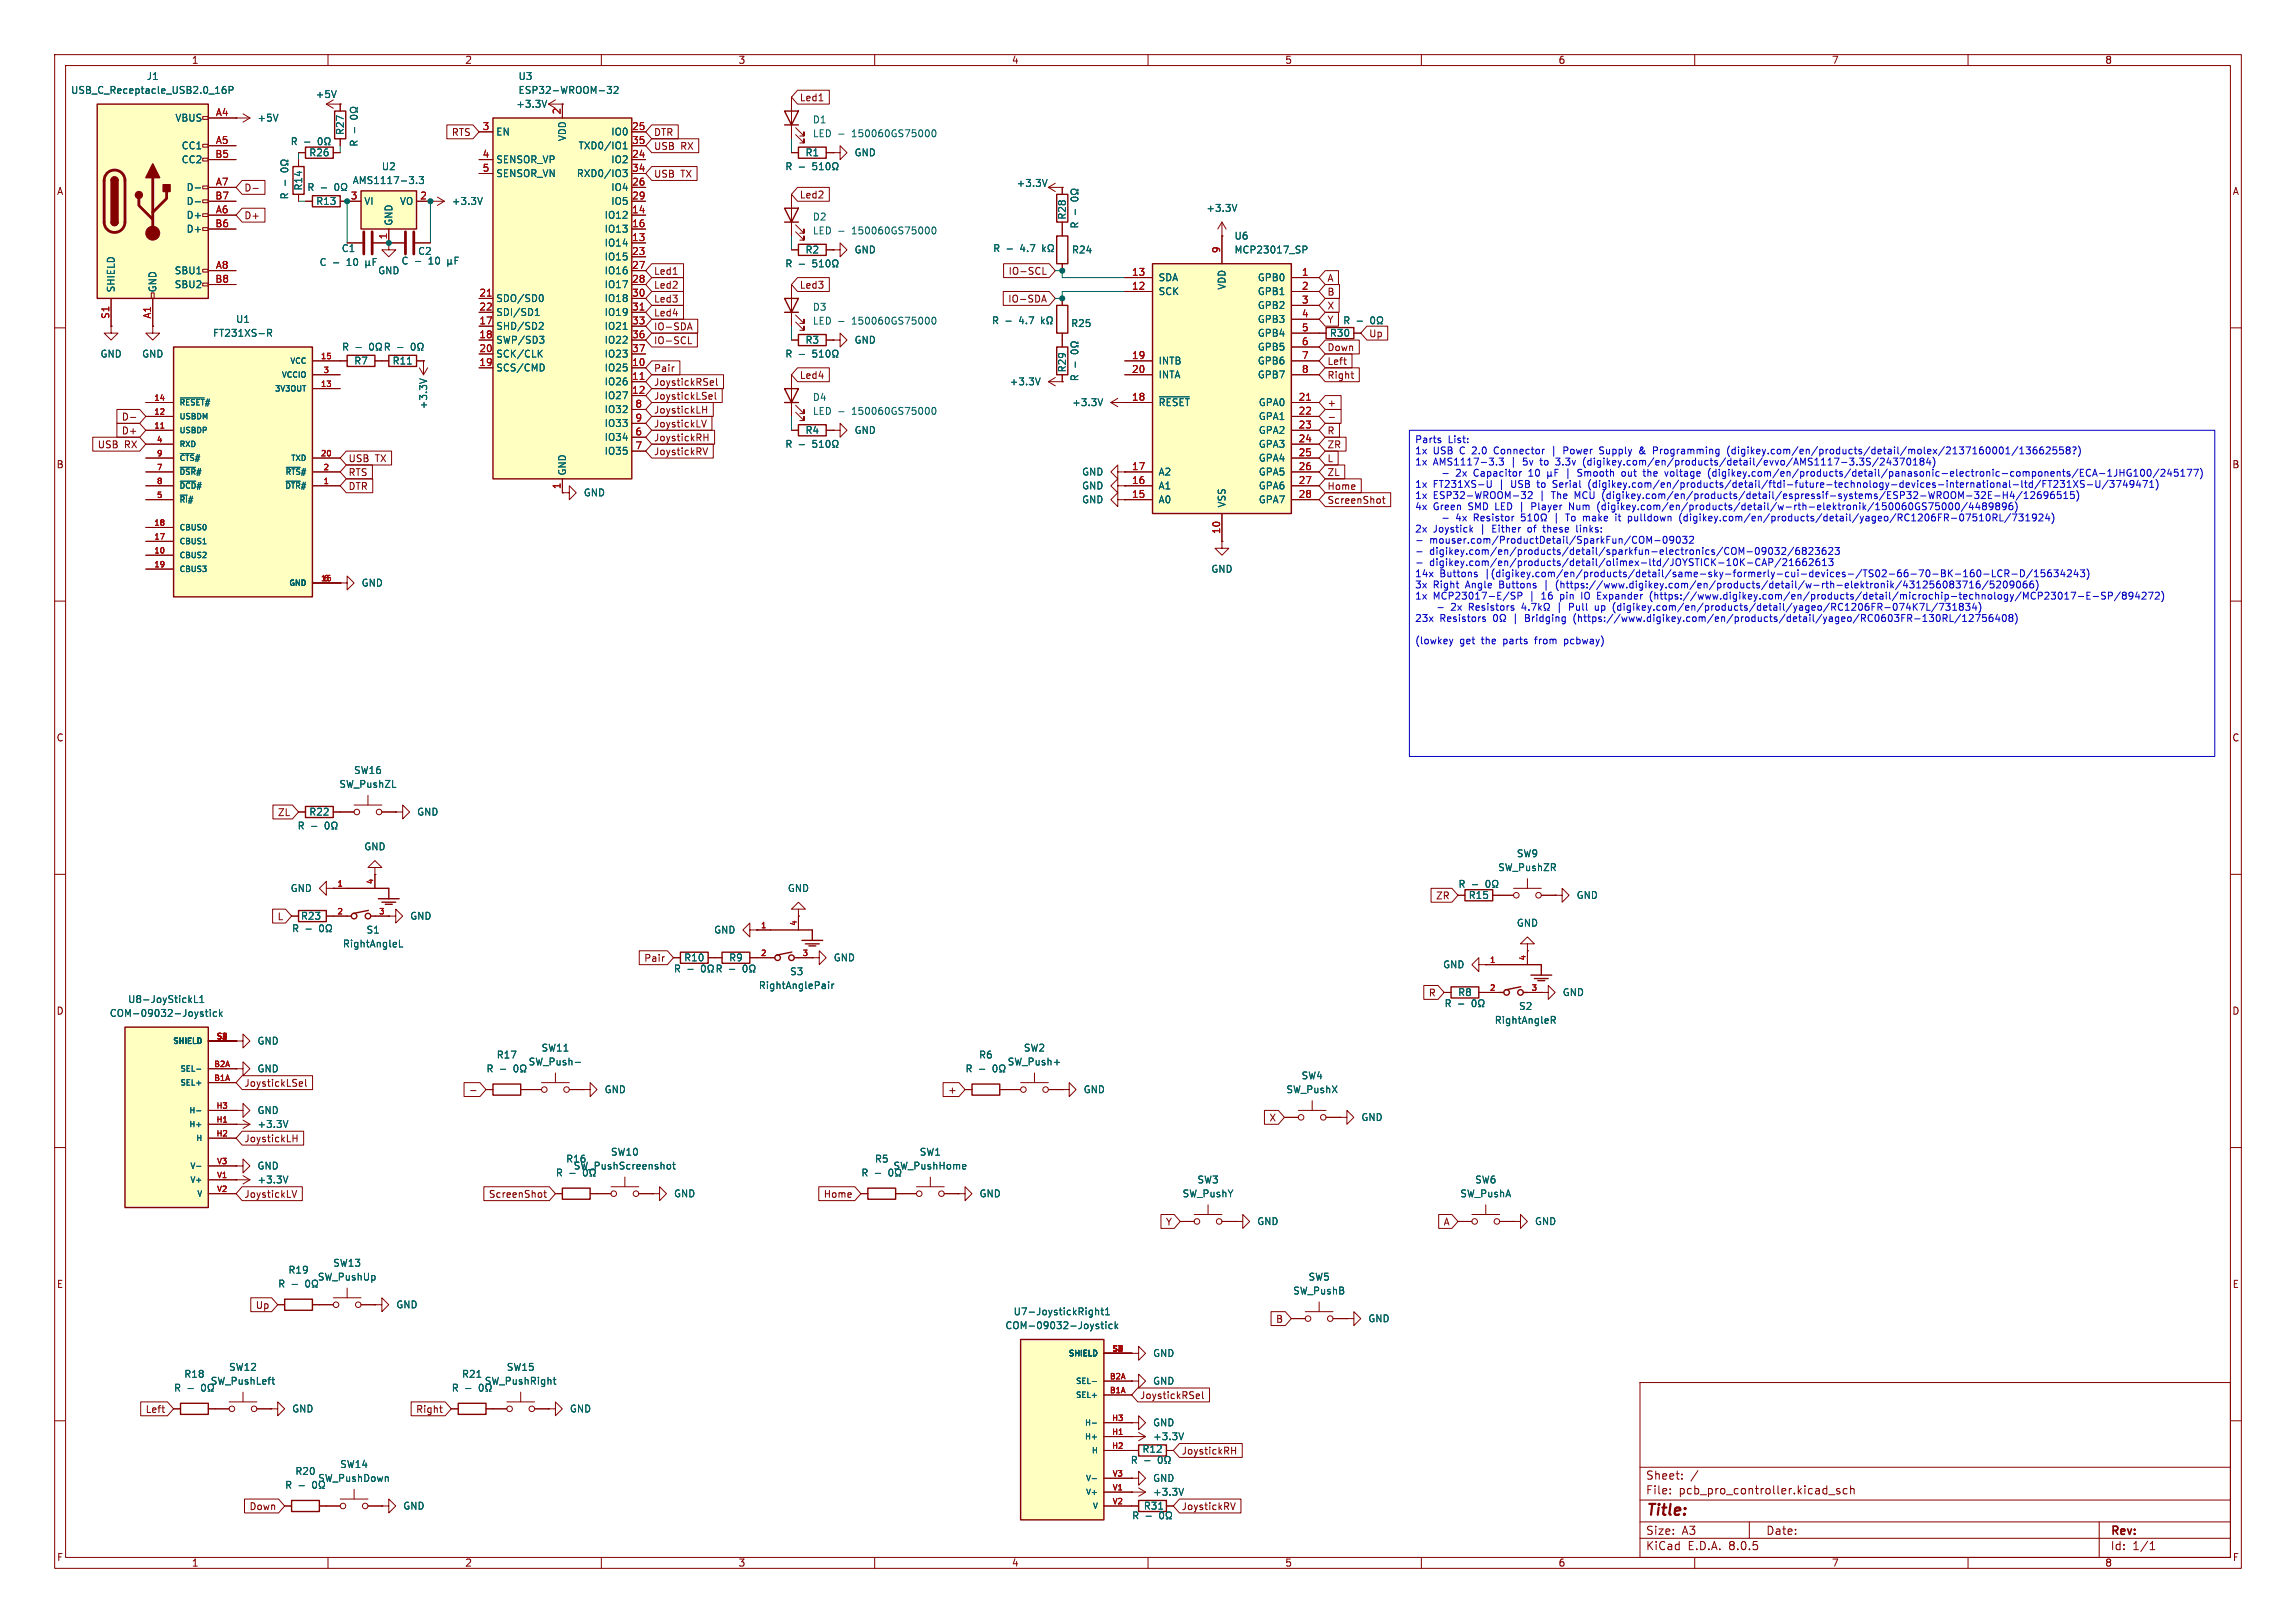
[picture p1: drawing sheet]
<svg xmlns="http://www.w3.org/2000/svg" width="420mm" height="297mm" viewBox="0 0 420 297" stroke-linecap="round" stroke-linejoin="round" font-family="sans-serif">
<defs><g id="words">
<text font-size="2.8" fill="#840000" x="301" y="277.9">Title:</text>
<g font-size="2.1" fill="#840000">
<text x="301" y="273.7">File:</text>
<text x="301" y="271">Sheet:</text>
<text x="307.1" y="273.7">pcb_pro_controller.kicad_sch</text>
<text x="301" y="281.1">Size:</text>
<text x="307.6" y="281.1">A3</text>
<text x="323" y="281.1">Date:</text>
<text x="386" y="281.3">Rev:</text>
<text x="301" y="283.9">KiCad</text>
<text x="308.7" y="283.9">E.D.A.</text>
<text x="316.3" y="283.9">8.0.5</text>
<text x="386" y="283.9">Id:</text>
<text x="390.1" y="283.9">1/1</text>
</g>
<g font-size="1.8" fill="#840000">
<text x="35" y="11.9">1</text>
<text x="85" y="11.9">2</text>
<text x="135" y="11.9">3</text>
<text x="185" y="11.9">4</text>
<text x="235" y="11.9">5</text>
<text x="285" y="11.9">6</text>
<text x="335" y="11.9">7</text>
<text x="385" y="11.9">8</text>
<text x="146.2" y="18.7">Led1</text>
<text x="82.6" y="25.1">RTS</text>
<text x="119.5" y="25.1">DTR</text>
<text x="119.5" y="27.6">USB</text>
<text x="124.5" y="27.6">RX</text>
<text x="10.3" y="35.9">A</text>
<text x="44.6" y="35.2">D-</text>
<text x="119.5" y="32.7">USB</text>
<text x="124.5" y="32.7">TX</text>
<text x="408.3" y="35.9">A</text>
<text x="44.6" y="40.3">D+</text>
<text x="146.2" y="36.5">Led2</text>
<text x="119.5" y="50.5">Led1</text>
<text x="119.5" y="53">Led2</text>
<text x="146.2" y="53">Led3</text>
<text x="184.4" y="50.5">IO-SCL</text>
<text x="242.7" y="51.8">A</text>
<text x="119.5" y="55.6">Led3</text>
<text x="119.5" y="58.1">Led4</text>
<text x="184.3" y="55.6">IO-SDA</text>
<text x="242.7" y="59.4">Y</text>
<text x="242.7" y="54.3">B</text>
<text x="242.7" y="56.8">X</text>
<text x="119.5" y="60.6">IO-SDA</text>
<text x="119.5" y="63.2">IO-SCL</text>
<text x="242.7" y="64.5">Down</text>
<text x="250.3" y="61.9">Up</text>
<text x="119.5" y="70.8">JoystickRSel</text>
<text x="119.5" y="68.3">Pair</text>
<text x="146.2" y="69.5">Led4</text>
<text x="242.7" y="69.5">Right</text>
<text x="242.7" y="67">Left</text>
<text x="22.2" y="77.2">D-</text>
<text x="119.5" y="73.3">JoystickLSel</text>
<text x="119.5" y="75.9">JoystickLH</text>
<text x="242.7" y="74.6">+</text>
<text x="17.8" y="82.2">USB</text>
<text x="22.2" y="79.7">D+</text>
<text x="22.8" y="82.2">RX</text>
<text x="119.5" y="83.5">JoystickRV</text>
<text x="119.5" y="78.4">JoystickLV</text>
<text x="119.5" y="81">JoystickRH</text>
<text x="242.7" y="82.2">ZR</text>
<text x="242.7" y="79.7">R</text>
<text x="10.3" y="85.9">B</text>
<text x="63.7" y="87.3">RTS</text>
<text x="63.7" y="89.9">DTR</text>
<text x="63.7" y="84.8">USB</text>
<text x="68.6" y="84.8">TX</text>
<text x="242.7" y="89.9">Home</text>
<text x="242.7" y="87.3">ZL</text>
<text x="242.7" y="84.8">L</text>
<text x="408.2" y="85.9">B</text>
<text x="242.7" y="92.4">ScreenShot</text>
<text x="10.3" y="135.9">C</text>
<text x="408.2" y="135.9">C</text>
<text x="50.7" y="149.5">ZL</text>
<text x="262.6" y="164.8">ZR</text>
<text x="50.7" y="168.6">L</text>
<text x="117.7" y="176.2">Pair</text>
<text x="10.3" y="185.9">D</text>
<text x="261.3" y="182.6">R</text>
<text x="408.2" y="185.9">D</text>
<text x="44.6" y="199.1">JoystickLSel</text>
<text x="173.3" y="200.3">+</text>
<text x="44.6" y="209.2">JoystickLH</text>
<text x="232.1" y="205.4">X</text>
<text x="44.6" y="219.4">JoystickLV</text>
<text x="89.3" y="219.4">ScreenShot</text>
<text x="150.6" y="219.4">Home</text>
<text x="213.2" y="224.5">Y</text>
<text x="264" y="224.5">A</text>
<text x="10.3" y="235.9">E</text>
<text x="46.7" y="239.7">Up</text>
<text x="408.3" y="235.9">E</text>
<text x="233.3" y="242.3">B</text>
<text x="208.4" y="256.2">JoystickRSel</text>
<text x="26.5" y="258.8">Left</text>
<text x="76" y="258.8">Right</text>
<text x="216.1" y="266.4">JoystickRH</text>
<text x="45.5" y="276.5">Down</text>
<text x="216.1" y="276.5">JoystickRV</text>
<text x="10.3" y="285.9">F</text>
<text x="35" y="286.9">1</text>
<text x="85" y="286.9">2</text>
<text x="135" y="286.9">3</text>
<text x="185" y="286.9">4</text>
<text x="235" y="286.9">5</text>
<text x="285" y="286.9">6</text>
<text x="335" y="286.9">7</text>
<text x="385" y="286.9">8</text>
<text x="408.3" y="285.9">F</text>
</g>
<g font-size="1.8" fill="#006464">
<text x="12.9" y="17.4">USB_C_Receptacle_USB2.0_16P</text>
<text x="26.7" y="14.8">J1</text>
<text x="94.8" y="17.4">ESP32-WROOM-32</text>
<text x="94.8" y="14.8">U3</text>
<text x="32" y="22.5">VBUS</text>
<text x="47" y="22.5">+5V</text>
<text x="57.7" y="18.1">+5V</text>
<text x="94.3" y="19.9">+3.3V</text>
<text x="148.6" y="22.8">D1</text>
<text x="33.1" y="27.5">CC1</text>
<text x="53.1" y="26.8">R</text>
<text x="56.5" y="28.8">R26</text>
<text x="63.1" y="24.8" transform="rotate(-90 63.1 24.8)">R27</text>
<text x="65.6" y="26.9" transform="rotate(-90 65.6 26.9)">R</text>
<text x="90.7" y="25">EN</text>
<text x="103.7" y="25.9" transform="rotate(-90 103.7 25.9)">VDD</text>
<text x="105.7" y="27.5">TXD0/IO1</text>
<text x="111.7" y="25">IO0</text>
<text x="147.2" y="28.8">R1</text>
<text x="148.6" y="25.3">LED -</text>
<text x="156" y="25.3">150060GS75000</text>
<text x="156.2" y="28.8">GND</text>
<text x="33.1" y="30.1">CC2</text>
<text x="34" y="35.2">D-</text>
<text x="55.5" y="35" transform="rotate(-90 55.5 35)">R14</text>
<text x="56.1" y="35.2">R</text>
<text x="64.4" y="33.9">AMS1117-3.3</text>
<text x="69.7" y="31.3">U2</text>
<text x="90.7" y="30.1">SENSOR_VP</text>
<text x="90.7" y="32.6">SENSOR_VN</text>
<text x="105.4" y="32.6">RXD0/IO3</text>
<text x="111.7" y="30.1">IO2</text>
<text x="111.7" y="35.2">IO4</text>
<text x="143.6" y="31.3">R</text>
<text x="185.9" y="34.4">+3.3V</text>
<text x="34" y="40.2">D+</text>
<text x="34" y="37.7">D-</text>
<text x="52.9" y="36.6" transform="rotate(-90 52.9 36.6)">R</text>
<text x="57.7" y="37.7">R13</text>
<text x="66.5" y="37.7">VI</text>
<text x="72" y="41.4" transform="rotate(-90 72 41.4)">GND</text>
<text x="73.1" y="37.7">VO</text>
<text x="82.6" y="37.7">+3.3V</text>
<text x="110.5" y="40.2">IO12</text>
<text x="111.7" y="37.7">IO5</text>
<text x="148.6" y="40.6">D2</text>
<text x="195.2" y="40.3" transform="rotate(-90 195.2 40.3)">R28</text>
<text x="197.5" y="41.9" transform="rotate(-90 197.5 41.9)">R</text>
<text x="220.6" y="39">+3.3V</text>
<text x="34" y="42.8">D+</text>
<text x="62.4" y="46.3">C1</text>
<text x="76.4" y="46.8">C2</text>
<text x="110.5" y="45.3">IO14</text>
<text x="110.5" y="42.8">IO13</text>
<text x="110.5" y="47.9">IO15</text>
<text x="147.2" y="46.6">R2</text>
<text x="148.6" y="43.1">LED -</text>
<text x="156" y="43.1">150060GS75000</text>
<text x="156.2" y="46.6">GND</text>
<text x="181.6" y="46.3">R</text>
<text x="186.8" y="46.3">4.7</text>
<text x="225.7" y="44">U6</text>
<text x="225.7" y="46.6">MCP23017_SP</text>
<text x="21.2" y="53.6" transform="rotate(-90 21.2 53.6)">SHIELD</text>
<text x="28.8" y="53.6" transform="rotate(-90 28.8 53.6)">GND</text>
<text x="31.9" y="50.4">SBU1</text>
<text x="31.9" y="52.9">SBU2</text>
<text x="58.4" y="48.9">C</text>
<text x="63.5" y="48.9">10</text>
<text x="69.1" y="50.4">GND</text>
<text x="73.3" y="48.6">C</text>
<text x="78.5" y="48.6">10</text>
<text x="110.5" y="50.4">IO16</text>
<text x="110.5" y="52.9">IO17</text>
<text x="143.6" y="49.1">R</text>
<text x="211.8" y="51.7">SDA</text>
<text x="224.4" y="53.1" transform="rotate(-90 224.4 53.1)">VDD</text>
<text x="230" y="51.7">GPB0</text>
<text x="43.1" y="59.3">U1</text>
<text x="90.7" y="55.5">SDO/SD0</text>
<text x="90.7" y="58">SDI/SD1</text>
<text x="110.5" y="55.5">IO18</text>
<text x="110.5" y="58">IO19</text>
<text x="148.6" y="57.1">D3</text>
<text x="148.6" y="59.6">LED -</text>
<text x="156" y="59.6">150060GS75000</text>
<text x="181.4" y="59.5">R</text>
<text x="186.5" y="59.5">4.7</text>
<text x="211.8" y="54.2">SCK</text>
<text x="230" y="54.2">GPB1</text>
<text x="230" y="56.7">GPB2</text>
<text x="230" y="59.3">GPB3</text>
<text x="245.6" y="59.5">R</text>
<text x="18.3" y="65.6">GND</text>
<text x="25.9" y="65.6">GND</text>
<text x="38.9" y="61.8">FT231XS-R</text>
<text x="62.5" y="64.4">R</text>
<text x="70.1" y="64.4">R</text>
<text x="90.7" y="60.6">SHD/SD2</text>
<text x="90.7" y="63.1">SWP/SD3</text>
<text x="90.7" y="65.6">SCK/CLK</text>
<text x="110.5" y="60.6">IO21</text>
<text x="110.5" y="63.1">IO22</text>
<text x="110.5" y="65.6">IO23</text>
<text x="143.6" y="65.6">R</text>
<text x="147.2" y="63.1">R3</text>
<text x="156.2" y="63.1">GND</text>
<text x="195.8" y="60">R25</text>
<text x="230" y="61.8">GPB4</text>
<text x="230" y="64.4">GPB5</text>
<text x="243.2" y="61.8">R30</text>
<text x="64.7" y="66.9">R7</text>
<text x="71.7" y="66.9">R11</text>
<text x="90.7" y="68.2">SCS/CMD</text>
<text x="110.5" y="68.2">IO25</text>
<text x="110.5" y="70.7">IO26</text>
<text x="184.6" y="70.7">+3.3V</text>
<text x="195.2" y="68.2" transform="rotate(-90 195.2 68.2)">R29</text>
<text x="197.5" y="69.9" transform="rotate(-90 197.5 69.9)">R</text>
<text x="211.8" y="66.9">INTB</text>
<text x="211.8" y="69.4">INTA</text>
<text x="230" y="66.9">GPB6</text>
<text x="230" y="69.4">GPB7</text>
<text x="78.3" y="75" transform="rotate(-90 78.3 75)">+3.3V</text>
<text x="110.5" y="73.3">IO27</text>
<text x="110.5" y="75.8">IO32</text>
<text x="148.6" y="73.6">D4</text>
<text x="148.6" y="76.1">LED -</text>
<text x="156" y="76.1">150060GS75000</text>
<text x="196" y="74.5">+3.3V</text>
<text x="211.8" y="74.5">~{RESET}</text>
<text x="230.2" y="74.5">GPA0</text>
<text x="230.2" y="77.1">GPA1</text>
<text x="110.5" y="80.9">IO34</text>
<text x="110.5" y="83.4">IO35</text>
<text x="110.5" y="78.3">IO33</text>
<text x="143.6" y="82.1">R</text>
<text x="147.2" y="79.6">R4</text>
<text x="156.2" y="79.6">GND</text>
<text x="230.2" y="79.6">GPA2</text>
<text x="230.2" y="82.1">GPA3</text>
<text x="103.7" y="87.1" transform="rotate(-90 103.7 87.1)">GND</text>
<text x="197.8" y="87.2">GND</text>
<text x="197.8" y="89.8">GND</text>
<text x="211.8" y="89.8">A1</text>
<text x="211.8" y="87.2">A2</text>
<text x="230.2" y="84.7">GPA4</text>
<text x="230.2" y="87.2">GPA5</text>
<text x="230.2" y="89.8">GPA6</text>
<text x="106.7" y="91">GND</text>
<text x="197.8" y="92.3">GND</text>
<text x="211.8" y="92.3">A0</text>
<text x="224.4" y="93" transform="rotate(-90 224.4 93)">VSS</text>
<text x="230.2" y="92.3">GPA7</text>
<text x="66" y="107.5">GND</text>
<text x="221.5" y="105">GND</text>
<text x="64.7" y="141.8">SW16</text>
<text x="56.5" y="149.5">R22</text>
<text x="62" y="144.4">SW_PushZL</text>
<text x="76.2" y="149.5">GND</text>
<text x="54.3" y="152">R</text>
<text x="66.5" y="155.8">GND</text>
<text x="273.9" y="159.6">SW_PushZR</text>
<text x="277.4" y="157.1">SW9</text>
<text x="53.1" y="163.4">GND</text>
<text x="144" y="163.4">GND</text>
<text x="266.7" y="162.7">R --</text>
<text x="266.7" y="162.7">R</text>
<text x="268.6" y="164.7">R15</text>
<text x="288.3" y="164.7">GND</text>
<text x="53.3" y="170.8">R</text>
<text x="54.9" y="168.5">R23</text>
<text x="62.6" y="173.6">RightAngleL</text>
<text x="67" y="171">S1</text>
<text x="74.9" y="168.5">GND</text>
<text x="130.5" y="171">GND</text>
<text x="277.4" y="169.8">GND</text>
<text x="123.2" y="178.2">R</text>
<text x="125.1" y="176.1">R10</text>
<text x="130.8" y="178.2">R</text>
<text x="133.3" y="176.1">R9</text>
<text x="144.4" y="178.7">S3</text>
<text x="152.4" y="176.1">GND</text>
<text x="263.9" y="177.4">GND</text>
<text x="23.3" y="183.7">U8-JoyStickL1</text>
<text x="138.7" y="181.2">RightAnglePair</text>
<text x="264.1" y="184.5">R</text>
<text x="266.6" y="182.5">R8</text>
<text x="277.8" y="185">S2</text>
<text x="285.8" y="182.5">GND</text>
<text x="20" y="186.3">COM-09032-Joystick</text>
<text x="47" y="191.4">GND</text>
<text x="273.3" y="187.6">RightAngleR</text>
<text x="47" y="196.4">GND</text>
<text x="88.9" y="196.4">R</text>
<text x="90.8" y="193.9">R17</text>
<text x="96.6" y="195.2">SW_Push-</text>
<text x="99" y="192.6">SW11</text>
<text x="176.5" y="196.4">R</text>
<text x="179" y="193.9">R6</text>
<text x="184.2" y="195.2">SW_Push+</text>
<text x="187.2" y="192.6">SW2</text>
<text x="238" y="197.7">SW4</text>
<text x="110.5" y="200.3">GND</text>
<text x="198.1" y="200.3">GND</text>
<text x="235.2" y="200.3">SW_PushX</text>
<text x="47" y="204.1">GND</text>
<text x="47" y="206.6">+3.3V</text>
<text x="248.9" y="205.3">GND</text>
<text x="47" y="214.2">GND</text>
<text x="101.6" y="215.5">R</text>
<text x="103.5" y="213">R16</text>
<text x="104.9" y="214.2">SW_PushScreenshot</text>
<text x="111.7" y="211.7">SW10</text>
<text x="157.5" y="215.5">R</text>
<text x="159.9" y="213">R5</text>
<text x="163.3" y="214.2">SW_PushHome</text>
<text x="168.1" y="211.7">SW1</text>
<text x="47" y="216.8">+3.3V</text>
<text x="123.2" y="219.3">GND</text>
<text x="179.1" y="219.3">GND</text>
<text x="216.2" y="219.3">SW_PushY</text>
<text x="218.9" y="216.8">SW3</text>
<text x="267" y="219.3">SW_PushA</text>
<text x="269.7" y="216.8">SW6</text>
<text x="229.9" y="224.4">GND</text>
<text x="280.7" y="224.4">GND</text>
<text x="52.7" y="233.3">R19</text>
<text x="60.9" y="232">SW13</text>
<text x="50.8" y="235.8">R</text>
<text x="58" y="234.5">SW_PushUp</text>
<text x="72.4" y="239.6">GND</text>
<text x="236.5" y="237.1">SW_PushB</text>
<text x="239.3" y="234.5">SW5</text>
<text x="183.8" y="243.4">COM-09032-Joystick</text>
<text x="185.3" y="240.9">U7-JoystickRight1</text>
<text x="250.2" y="242.2">GND</text>
<text x="41.8" y="251.1">SW12</text>
<text x="92.6" y="251.1">SW15</text>
<text x="210.8" y="248.5">GND</text>
<text x="31.7" y="254.9">R</text>
<text x="33.6" y="252.3">R18</text>
<text x="38.5" y="253.6">SW_PushLeft</text>
<text x="82.5" y="254.9">R</text>
<text x="84.4" y="252.3">R21</text>
<text x="88.6" y="253.6">SW_PushRight</text>
<text x="210.8" y="253.6">GND</text>
<text x="53.3" y="258.7">GND</text>
<text x="104.1" y="258.7">GND</text>
<text x="210.8" y="261.2">GND</text>
<text x="210.8" y="263.8">+3.3V</text>
<text x="62.1" y="268.8">SW14</text>
<text x="206.7" y="268.1">R</text>
<text x="208.9" y="266">R12</text>
<text x="52.1" y="272.6">R</text>
<text x="53.9" y="270.1">R20</text>
<text x="58.1" y="271.4">SW_PushDown</text>
<text x="210.8" y="271.4">GND</text>
<text x="210.8" y="273.9">+3.3V</text>
<text x="73.7" y="276.5">GND</text>
<text x="207" y="278.2">R</text>
<text x="209.1" y="276.5">R31</text>
</g>
<g font-size="1.8" fill="#a90000">
<text x="39.4" y="21.3">A4</text>
<text x="88.2" y="23.9">3</text>
<text x="102.6" y="21" transform="rotate(-90 102.6 21)">2</text>
<text x="115.5" y="23.9">25</text>
<text x="39.3" y="29">B5</text>
<text x="39.4" y="26.4">A5</text>
<text x="88.2" y="29">4</text>
<text x="115.5" y="29">24</text>
<text x="115.5" y="26.4">35</text>
<text x="39.4" y="34">A7</text>
<text x="88.2" y="31.5">5</text>
<text x="115.5" y="34">26</text>
<text x="115.5" y="31.5">34</text>
<text x="39.3" y="41.7">B6</text>
<text x="39.3" y="36.6">B7</text>
<text x="39.4" y="39.1">A6</text>
<text x="64.1" y="36.6">3</text>
<text x="76.8" y="36.6">2</text>
<text x="115.5" y="39.1">14</text>
<text x="115.5" y="41.7">16</text>
<text x="115.5" y="36.6">29</text>
<text x="70.9" y="43.9" transform="rotate(-90 70.9 43.9)">1</text>
<text x="115.5" y="44.2">13</text>
<text x="115.5" y="46.7">23</text>
<text x="223.3" y="46.4" transform="rotate(-90 223.3 46.4)">9</text>
<text x="39.3" y="51.8">B8</text>
<text x="39.4" y="49.3">A8</text>
<text x="115.5" y="49.3">27</text>
<text x="115.5" y="51.8">28</text>
<text x="207" y="53.1">12</text>
<text x="207" y="50.5">13</text>
<text x="238.1" y="50.5">1</text>
<text x="238.1" y="53.1">2</text>
<text x="20.1" y="58.5" transform="rotate(-90 20.1 58.5)">S1</text>
<text x="27.7" y="58.4" transform="rotate(-90 27.7 58.4)">A1</text>
<text x="87.6" y="59.4">17</text>
<text x="87.6" y="54.4">21</text>
<text x="87.6" y="56.9">22</text>
<text x="115.5" y="54.4">30</text>
<text x="115.5" y="56.9">31</text>
<text x="115.5" y="59.4">33</text>
<text x="238.1" y="55.6">3</text>
<text x="238.1" y="58.2">4</text>
<text x="87.6" y="62">18</text>
<text x="87.6" y="64.5">20</text>
<text x="115.5" y="62">36</text>
<text x="115.5" y="64.5">37</text>
<text x="207" y="65.8">19</text>
<text x="238.1" y="60.7">5</text>
<text x="238.1" y="63.2">6</text>
<text x="238.1" y="65.8">7</text>
<text x="87.6" y="67.1">19</text>
<text x="115.5" y="67.1">10</text>
<text x="115.5" y="69.6">11</text>
<text x="207" y="68.3">20</text>
<text x="238.1" y="68.3">8</text>
<text x="115.5" y="72.1">12</text>
<text x="116.1" y="74.7">8</text>
<text x="116.1" y="77.2">9</text>
<text x="207" y="73.4">18</text>
<text x="237.4" y="73.4">21</text>
<text x="237.4" y="75.9">22</text>
<text x="116.1" y="79.8">6</text>
<text x="116.1" y="82.3">7</text>
<text x="237.4" y="78.5">23</text>
<text x="237.4" y="81">24</text>
<text x="237.4" y="83.6">25</text>
<text x="102.6" y="89.6" transform="rotate(-90 102.6 89.6)">1</text>
<text x="207" y="88.6">16</text>
<text x="207" y="86.1">17</text>
<text x="237.4" y="86.1">26</text>
<text x="237.4" y="88.6">27</text>
<text x="207" y="91.2">15</text>
<text x="237.4" y="91.2">28</text>
<text x="223.3" y="97.8" transform="rotate(-90 223.3 97.8)">10</text>
</g>
<g font-size="1.8" fill="#0000c2">
<text x="258.8" y="81.4">Parts</text>
<text x="258.8" y="83.5">1x</text>
<text x="262.2" y="83.5">USB</text>
<text x="264.9" y="81.4">List:</text>
<text x="267.2" y="83.5">C 2.0</text>
<text x="273.8" y="83.5">Connector</text>
<text x="284.5" y="83.5">|</text>
<text x="286.9" y="83.5">Power</text>
<text x="293.7" y="83.5">Supply</text>
<text x="301.1" y="83.5">&amp;</text>
<text x="303.9" y="83.5">Programming</text>
<text x="317.6" y="83.5">(digikey.com/en/products/detail/molex/2137160001/13662558?)</text>
<text x="258.8" y="85.5">1x</text>
<text x="258.8" y="89.6">1x</text>
<text x="262.2" y="85.5">AMS1117-3.3</text>
<text x="262.2" y="89.6">FT231XS-U</text>
<text x="266.3" y="87.6">2x</text>
<text x="269.7" y="87.6">Capacitor</text>
<text x="274.3" y="89.6">|</text>
<text x="276.5" y="85.5">|</text>
<text x="276.7" y="89.6">USB</text>
<text x="278.9" y="85.5">5v</text>
<text x="279.9" y="87.6">10</text>
<text x="281.7" y="89.6">to</text>
<text x="282.3" y="85.5">to</text>
<text x="284.8" y="89.6">Serial</text>
<text x="285.3" y="85.5">3.3v</text>
<text x="287.1" y="87.6">|</text>
<text x="290.5" y="85.5">(digikey.com/en/products/detail/evvo/AMS1117-3.3S/24370184)</text>
<text x="291.4" y="89.6">(digikey.com/en/products/detail/ftdi-future-technology-devices-international-ltd/FT231XS-U/3749471)</text>
<text x="297.7" y="87.6">out</text>
<text x="301.9" y="87.6">the</text>
<text x="306.1" y="87.6">voltage</text>
<text x="314.1" y="87.6">(digikey.com/en/products/detail/panasonic-electronic-components/ECA-1JHG100/245177)</text>
<text x="258.8" y="91.6">1x</text>
<text x="258.8" y="93.7">4x</text>
<text x="262.2" y="91.6">ESP32-WROOM-32</text>
<text x="262.2" y="93.7">Green</text>
<text x="266.3" y="95.7">4x</text>
<text x="268.7" y="93.7">SMD LED |</text>
<text x="269.7" y="95.7">Resistor</text>
<text x="280.8" y="93.7">Player</text>
<text x="281.8" y="91.6">|</text>
<text x="284.2" y="91.6">The</text>
<text x="284.8" y="95.7">|</text>
<text x="287.9" y="93.7">Num</text>
<text x="288.5" y="91.6">MCU (digikey.com/en/products/detail/espressif-systems/ESP32-WROOM-32E-H4/12696515)</text>
<text x="293.3" y="93.7">(digikey.com/en/products/detail/w-rth-elektronik/150060GS75000/4489896)</text>
<text x="299.1" y="95.7">pulldown</text>
<text x="308.7" y="95.7">(digikey.com/en/products/detail/yageo/RC1206FR-07510RL/731924)</text>
<text x="258.8" y="97.8">2x</text>
<text x="261.5" y="99.8">mouser.com/ProductDetail/SparkFun/COM-09032</text>
<text x="261.5" y="101.9">digikey.com/en/products/detail/sparkfun-electronics/COM-09032/6823623</text>
<text x="262.2" y="97.8">Joystick</text>
<text x="270.9" y="97.8">|</text>
<text x="273.3" y="97.8">Either</text>
<text x="280" y="97.8">of</text>
<text x="283" y="97.8">these</text>
<text x="289.3" y="97.8">links:</text>
<text x="258.8" y="106">14x</text>
<text x="258.8" y="108">3x</text>
<text x="261.5" y="103.9">digikey.com/en/products/detail/olimex-ltd/JOYSTICK-10K-CAP/21662613</text>
<text x="262.2" y="108">Right</text>
<text x="263.4" y="106">Buttons</text>
<text x="268.2" y="108">Angle</text>
<text x="271.7" y="106">|(digikey.com/en/products/detail/same-sky-formerly-cui-devices-/TS02-66-70-BK-160-LCR-D/15634243)</text>
<text x="274.6" y="108">Buttons</text>
<text x="282.9" y="108">|</text>
<text x="285.3" y="108">(https://www.digikey.com/en/products/detail/w-rth-elektronik/431256083716/5209066)</text>
<text x="258.8" y="110">1x</text>
<text x="262.2" y="110">MCP23017-E/SP</text>
<text x="263.4" y="112.1">-</text>
<text x="266.2" y="112.1">2x</text>
<text x="269.6" y="112.1">Resistors</text>
<text x="279.9" y="110">|</text>
<text x="282.3" y="110">16</text>
<text x="285.9" y="110">pin</text>
<text x="290" y="110">IO</text>
<text x="293.1" y="110">Expander</text>
<text x="293.5" y="112.1">up</text>
<text x="296.9" y="112.1">(digikey.com/en/products/detail/yageo/RC1206FR-074K7L/731834)</text>
<text x="302.9" y="110">(https://www.digikey.com/en/products/detail/microchip-technology/MCP23017-E-SP/894272)</text>
<text x="258.8" y="114.1">23x</text>
<text x="258.8" y="118.2">(lowkey</text>
<text x="263.4" y="114.1">Resistors</text>
<text x="267" y="118.2">get</text>
<text x="271.1" y="118.2">the</text>
<text x="275.3" y="118.2">parts</text>
<text x="277.1" y="114.1">|</text>
<text x="281.3" y="118.2">from</text>
<text x="286.8" y="118.2">pcbway)</text>
<text x="288.5" y="114.1">(https://www.digikey.com/en/products/detail/yageo/RC0603FR-130RL/12756408)</text>
</g>
<g font-size="1.4" fill="#a90000">
<text x="58.6" y="65.8">15</text>
<text x="58.6" y="70.9">13</text>
<text x="59.1" y="68.3">3</text>
<text x="28.1" y="75.9">12</text>
<text x="28.1" y="73.4">14</text>
<text x="28.1" y="78.5">11</text>
<text x="28.6" y="81">4</text>
<text x="28.6" y="83.6">9</text>
<text x="58.6" y="83.6">20</text>
<text x="28.6" y="86.1">7</text>
<text x="28.6" y="88.6">8</text>
<text x="59.1" y="88.6">1</text>
<text x="59.1" y="86.1">2</text>
<text x="28.6" y="91.2">5</text>
<text x="28.1" y="101.3">10</text>
<text x="28.1" y="98.8">17</text>
<text x="28.1" y="96.3">18</text>
<text x="28.1" y="103.9">19</text>
<text x="58.6" y="106.4">16</text>
<text x="59.1" y="106.4">6</text>
<text x="68.3" y="161.9" transform="rotate(-90 68.3 161.9)">4</text>
<text x="61.6" y="162.3">1</text>
<text x="61.6" y="167.4">2</text>
<text x="69.2" y="167.4">3</text>
<text x="139.1" y="169.9">1</text>
<text x="145.8" y="169.5" transform="rotate(-90 145.8 169.5)">4</text>
<text x="139.1" y="175">2</text>
<text x="146.7" y="175">3</text>
<text x="272.4" y="176.3">1</text>
<text x="279.1" y="175.9" transform="rotate(-90 279.1 175.9)">4</text>
<text x="272.4" y="181.4">2</text>
<text x="280.1" y="181.4">3</text>
<text x="39.5" y="190.2">S1</text>
<text x="40.5" y="190.2">2</text>
<text x="39.1" y="197.9">B1A</text>
<text x="39.1" y="195.3">B2A</text>
<text x="39.5" y="202.9">H3</text>
<text x="39.5" y="205.5">H1</text>
<text x="39.5" y="208">H2</text>
<text x="39.6" y="215.6">V1</text>
<text x="39.6" y="213.1">V3</text>
<text x="39.6" y="218.2">V2</text>
<text x="203.4" y="247.4">S1</text>
<text x="204.3" y="247.4">2</text>
<text x="202.9" y="255">B1A</text>
<text x="202.9" y="252.5">B2A</text>
<text x="203.3" y="262.6">H1</text>
<text x="203.3" y="260.1">H3</text>
<text x="203.3" y="265.2">H2</text>
<text x="203.4" y="272.8">V1</text>
<text x="203.4" y="275.3">V2</text>
<text x="203.4" y="270.3">V3</text>
</g>
<g font-size="1.4" fill="#006464">
<text x="50.2" y="71.9">3V3OUT</text>
<text x="51.4" y="69.3">VCCIO</text>
<text x="53" y="66.8">VCC</text>
<text x="32.8" y="76.9">USBDM</text>
<text x="32.8" y="74.4">~{RESET}#</text>
<text x="32.8" y="79.5">USBDP</text>
<text x="32.8" y="82">RXD</text>
<text x="32.8" y="87.1">~{DSR}#</text>
<text x="32.8" y="89.6">~{DCD}#</text>
<text x="32.8" y="84.6">~{CTS}#</text>
<text x="52.1" y="89.6">~{DTR}#</text>
<text x="52.1" y="87.1">~{RTS}#</text>
<text x="53.1" y="84.6">TXD</text>
<text x="32.8" y="92.2">~{RI}#</text>
<text x="32.8" y="99.8">CBUS1</text>
<text x="32.8" y="97.3">CBUS0</text>
<text x="32.8" y="102.3">CBUS2</text>
<text x="32.8" y="104.9">CBUS3</text>
<text x="52.8" y="107.4">GND</text>
<text x="31.6" y="191.2">SHIELD</text>
<text x="32.9" y="196.3">SEL-</text>
<text x="32.9" y="198.9">SEL+</text>
<text x="34.5" y="203.9">H-</text>
<text x="34.5" y="206.5">H+</text>
<text x="35.8" y="209">H</text>
<text x="34.7" y="214.1">V-</text>
<text x="34.7" y="216.6">V+</text>
<text x="36" y="219.2">V</text>
<text x="195.4" y="248.4">SHIELD</text>
<text x="196.7" y="256">SEL+</text>
<text x="196.7" y="253.5">SEL-</text>
<text x="198.3" y="263.6">H+</text>
<text x="198.3" y="261.1">H-</text>
<text x="199.6" y="266.2">H</text>
<text x="198.5" y="273.8">V+</text>
<text x="198.5" y="271.2">V-</text>
<text x="199.8" y="276.3">V</text>
</g>
</g></defs>
<g fill="none" stroke="#840000" stroke-width=".18">
<path d="M10 10h400v277h-400zM12 12h396v273h-396zM60 10v2M110 10v2M160 10v2M210 10v2M260 10v2M310 10v2M360 10v2M78.7 36.8h.1M78.7 36.8h2.6M80 36.1l1.3 .7"/>
<path d="M81.3 36.8l-1.3 .8M10 60h2M63.5 44.5h2.8M68.3 44.5h2.8M71.1 44.5v1.2h1.3l-1.3 1.3-1.3-1.3h1.3M71.1 44.5h.1M408 60h2M144.8 78.7h1.2M144.8 68.6v7.6M145.5 75.4l1.6 1.6v-.8v.8h-.8M145.5 74.2l1.6 1.5v-.8v.8h-.8M151.1 78.7h1.3"/>
<path d="M152.4 62.2h1.3v-1.2l1.2 1.2-1.2 1.3v-1.3M152.4 62.2h.1M152.4 78.7h1.3v-1.2l1.2 1.2-1.2 1.3v-1.3M152.4 78.7h.1M10 110h2M408 110h2M10 160h2M408 160h2M10 210h2M408 210h2M10 260h2M300 253h108v32h-108z"/>
<path d="M408 260h2M300 278.5h108M300 274.5h108M300 268.5h108M305.5 273.2v.2M305.5 272.5v.1M307.7 270.5v.2M307.7 269.8v.1M310.6 269.1l-1.3 1.9M320 278.5v3M334.5 273.5h1.2M336.5 272.5l-.3-.1-.3 .2 .1 .2 .5 .2v.3h-.6"/>
<path d="M337.9 272.5l-.5-.1-.2 .3v.4l.1 .2h.6M338.5 272.5l.2-.1 .4 .1 .1 .9M338.5 271.9v1.5M384 278.5v6.5M60 285v2M110 285v2M160 285v2M210 285v2M260 285v2M300 281.5h108M310 285v2M360 285v2"/>
<path d="M393.3 283.6h.9M393.3 282.5l.4-.4v1.5"/>
</g>
<path d="M143.5 71.1h2.5l-1.2 2.6zM143.5 73.7h2.5M146 77.7h5.1v2.1h-5.1z" fill="none" stroke="#840000" stroke-width=".25"/>
<g fill="none" stroke="#006464" stroke-width=".18">
<path d="M88.2 36.1l-.4 1.3M61 48.1h1M66.9 47.7v1.3M66.9 48.4l.2 .2h.3l.1-.2M67.5 48.4l.2 .2M67.5 47.7v.7M68.3 47.9h.4M68.9 47.3h-.6v1.3M153.4 75.3h1M169.9 74.7l.1 .3-.1 .7M170.7 74.6h.1a.68 .68 0 0 1 .4 .6 .68 .68 0 0 1-.4 .6 .84 .84 0 0 1-.1-1.2zM146.2 81.4h1"/>
<path d="M149.3 80.6h-.6v.6l.2-.1h.4l.1 .2-.1 .4-.1 .2-.5-.2M149.9 81.9h.7M149.9 81l.4-.4v1.3M151.3 80.6h.1a.68 .68 0 0 1 .4 .6 .68 .68 0 0 1-.4 .7 .84 .84 0 0 1-.1-1.3zM152.3 81.9h.3v-.3a.54 .54 0 0 1-.3-.7 .54 .54 0 0 1 .8-.3 .58 .58 0 0 1-.1 1v.3h.3"/>
</g>
<path d="M66.5 42.4v4.1M68.1 42.4v4.1" fill="none" stroke="#840000" stroke-width=".51"/>
<path d="M66 34.9h10.2v7h-10.2z" fill="#ffffc2"/>
<g fill="none" stroke="#840000" stroke-width=".25">
<path d="M66 34.9h10.2v7h-10.2zM63.5 167.6h.7M63.5 162.6h7.6v1.9M67.4 166.6l-2.8 .6M67.8 167.6h.8M69.2 164.5h3.8M69.8 165.1h2.6M70.5 165.5h1.3"/>
<circle cx="64.8" cy="167.6" r=".51"/>
<circle cx="67.3" cy="167.6" r=".51"/>
</g>
<path d="M63.5 36.8h2.5M76.2 36.8h2.5M71.1 41.9v2.6M61 162.6h2.5M61 167.6h2.5M68.6 167.6h2.5M68.6 160v2.6" fill="none" stroke="#840000" stroke-width=".18"/>
<path d="M76.2 33.5v.1M76.7 32.3h.8l-.5 .5 .4 .1v.6l-.2 .1-.5-.1M73.1 172v1.3h.6" fill="none" stroke="#006464" stroke-width=".18"/>
<path d="M17.8 19.1h20.3v35.5h-20.3z" fill="#ffffc2"/>
<g fill="none" stroke="#840000" stroke-width=".18">
<path d="M37.1 39.1h1v.5h-1zM37.1 36.6h1v.5h-1zM37.1 34h1v.5h-1zM37.1 29h1v.5h-1zM37.1 26.4h1v.5h-1zM37.1 21.3h1v.5h-1zM38.1 21.6h7.6M38.1 26.7h5.1M38.1 39.4h5.1M38.1 34.3h5.1M38.1 29.2h5.1M38.1 36.8h5.1"/>
<path d="M43.2 21.6h.1M44.4 20.8l1.3 .8M45.7 21.6l-1.3 .8M54.6 29.2v1.3M54.6 35.6v1.2M20.3 59.7v1.3h1.3l-1.3 1.2-1.3-1.2h1.3M20.3 59.7h.1M20.3 54.6v5.1M27.7 53.6h.5v1h-.5zM27.9 59.7v1.3h1.3l-1.3 1.2-1.2-1.2h1.2M27.9 59.7h.1M27.9 54.6v5.1"/>
<path d="M37.1 51.8h1v.5h-1zM37.1 49.3h1v.5h-1zM37.1 41.7h1v.5h-1zM38.1 49.5h5.1M38.1 41.9h5.1M38.1 52.1h5.1M62.2 106.7h1.3v-1.3l1.3 1.3-1.3 1.3v-1.3M62.2 106.7h.1"/>
</g>
<path d="M17.8 19.1h20.3v35.5h-20.3zM20.3 33a.64 .64 0 0 1 .7-.6 .64 .64 0 0 1 .6 .6M53.6 30.5h2v5.1h-2zM20.3 40.6a.64 .64 0 0 0 .7 .7 .64 .64 0 0 0 .6-.7" fill="none" stroke="#840000" stroke-width=".25"/>
<path d="M19.6 31.7a1.9 1.9 0 0 1 2.1-.4 1.9 1.9 0 0 1 1.2 1.7v7.6a1.91 1.91 0 0 1-1.9 1.9 1.91 1.91 0 0 1-2-1.9l.1-7.7 .1-.7zM25.4 36.3v1.3l2.5 2.5M27.9 32.5v10.2M30.5 35.1v1.2l-2.6 2.6" fill="none" stroke="#840000" stroke-width=".51"/>
<g fill="#840000" stroke="#840000" stroke-width=".25">
<path d="M20.3 40.6h1.3a.64 .64 0 0 1-.6 .7 .64 .64 0 0 1-.7-.7z"/>
<path d="M20.3 33h1.3v7.6h-1.3z"/>
<path d="M20.5 32.6a.64 .64 0 0 1 .7-.2 .64 .64 0 0 1 .4 .6h-1.3z"/>
<path d="M27.9 30l1.3 2.5h-2.5z"/>
<path d="M29.8 33.8h1.3v1.3h-1.3z"/>
<circle cx="25.4" cy="35.7" r=".63"/>
</g>
<circle cx="27.9" cy="42.7" r="1.27" fill="#840000" stroke="#840000" stroke-width=".18"/>
<path d="M41.2 15.8l-.3 .1a.85 .85 0 0 0 0 1.2l.4-.1 .1-.5-.3-.2-.3 .1-.2 .1M41.9 16.5l.6-.1 .1-.2v-.3l-.7-.1v1.3M35.7 34.4h1M35.7 36.9h1M50.9 20.9l-.5 1.3M51.5 30.9a.68 .68 0 0 1 1.1 .3 .72 .72 0 0 1-1.2-.2zM52.2 33v.9M52.6 29.3v.3h-.2a.54 .54 0 0 0-.7-.3 .54 .54 0 0 0-.3 .8 .58 .58 0 0 0 1-.1h.2v.3" fill="none" stroke="#006464" stroke-width=".18"/>
<path d="M31.7 63.5h25.4v45.7h-25.4z" fill="#ffffc2"/>
<path d="M31.7 63.5h25.4v45.7h-25.4zM63.5 65h5.1v2.1h-5.1zM71.1 65h5.1v2.1h-5.1z" fill="none" stroke="#840000" stroke-width=".25"/>
<g fill="none" stroke="#840000" stroke-width=".18">
<path d="M26.7 78.7h5M26.7 76.2h5M26.7 73.7h5M57.1 71.1h5.1M57.1 66h6.4M57.1 68.6h5.1M68.6 66h2.5M76.2 66h1.3M76.7 67.3l.8 1.3M77.5 66h.1M77.5 66v2.6M78.2 67.3l-.7 1.3"/>
<path d="M26.7 88.9h5M26.7 99.1h5M26.7 96.5h5M26.7 86.4h5M26.7 83.8h5M26.7 81.3h5M26.7 91.4h5M57.1 88.9h5.1M57.1 86.4h5.1M57.1 83.8h5.1M102.9 90.2h1.2v-1.3l1.3 1.3-1.3 1.2v-1.2M102.9 90.2h.1"/>
<path d="M26.7 101.6h5M26.7 104.1h5M57.1 106.7h5.1"/>
</g>
<g fill="none" stroke="#006464" stroke-width=".18">
<path d="M33 72.8h4.4M49 60.9h.6l.1-.2-.1-.3-.6-.1v1.2M49.3 60.9l.4 .6M65.1 63.6h1M67.7 62.9l.2-.1a.68 .68 0 0 1 .4 .6 .68 .68 0 0 1-.4 .7l-.3-.5zM69.7 63l-.1-.1a.54 .54 0 0 0-.8 .2 .54 .54 0 0 0 .3 .7v.3h-.3M69.7 63.7l-.2 .1v.3h.3M72.7 63.6h1M74.5 66.6h.8M75.3 62.9l.2-.1a.68 .68 0 0 1 .5 .6 .68 .68 0 0 1-.5 .7l-.3-.5zM76.4 64.1h.3v-.3a.54 .54 0 0 1-.2-.7 .54 .54 0 0 1 .7-.2 .58 .58 0 0 1-.1 .9v.3h.3M76.8 69.3l1.2 .4"/>
<path d="M33 88.1h2.8M33 85.5h2.8M33 90.6h1.3M33 83h2.5M37.1 99.5h.6M52.3 88.1h2.6M52.4 85.5h2.5"/>
</g>
<path d="M29.4 78.4h.6" fill="none" stroke="#a90000" stroke-width=".18"/>
<path d="M90.2 21.6h25.4v66h-25.4z" fill="#ffffc2"/>
<g fill="none" stroke="#840000" stroke-width=".25">
<path d="M55.9 26.9h5.1v2.1h-5.1zM57.1 35.8h5.1v2h-5.1zM61.2 20.3h2v5.1h-2zM90.2 21.6h25.4v66h-25.4zM143.5 20.3h2.5l-1.2 2.6zM143.5 38.1h2.5l-1.2 2.5zM143.5 22.9h2.5M146 26.9h5.1v2.1h-5.1zM193.3 35.6h2v5h-2zM143.5 54.6h2.5l-1.2 2.6zM143.5 57.2h2.5M143.5 40.6h2.5"/>
<path d="M146 44.7h5.1v2h-5.1zM193.3 55.9h2v5.1h-2zM193.3 43.2h2v5.1h-2zM146 61.2h5.1v2h-5.1zM193.3 63.5h2v5.1h-2zM55.9 147.6h5.1v2h-5.1zM54.6 166.6h5.1v2.1h-5.1zM208.3 274.6h5.1v2h-5.1zM208.3 264.4h5.1v2h-5.1z"/>
</g>
<g fill="none" stroke="#840000" stroke-width=".18">
<path d="M59.7 19.1l1.3 .7M59.7 19.1h2.5M61 18.3l-1.3 .8M62.2 19.1h.1M62.2 19.1v1.2M102.9 19.1v2.5M144.8 17.8v7.6M54.6 27.9h1.3M55.9 36.8h1.2M61 27.9h1.2M62.2 36.8h1.3M62.2 25.4v1.3"/>
<path d="M87.6 29.2h2.6M87.6 24.1h2.6M87.6 31.8h2.6M115.6 39.4h2.5M115.6 29.2h2.5M115.6 24.1h2.5M115.6 34.3h2.5M115.6 36.8h2.5M115.6 31.8h2.5M115.6 26.7h2.5M144.8 27.9h1.2M144.8 35.6v7.6"/>
<path d="M145.5 24.6l1.6 1.6v-.8v.8h-.8M145.5 23.4l1.6 1.5v-.8v.8h-.8M151.1 27.9h1.3M152.4 27.9h1.3v-1.2l1.2 1.2-1.2 1.3v-1.3M152.4 27.9h.1M191.8 34.3h2.5M191.8 34.3l1.2 .8M193 33.5l-1.2 .8M194.3 34.3h.1M194.3 34.3v1.3M87.6 59.7h2.6M87.6 54.6h2.6"/>
<path d="M87.6 57.2h2.6M115.6 44.5h2.5M115.6 41.9h2.5M115.6 59.7h2.5M115.6 54.6h2.5M115.6 57.2h2.5M115.6 47h2.5M115.6 49.5h2.5M115.6 52.1h2.5M144.8 52.1v7.6M144.8 45.7h1.2M145.5 58.9l1.6 1.6v-.8v.8h-.8"/>
<path d="M145.5 57.7l1.6 1.5v-.8v.8h-.8M145.5 42.4l1.6 1.5v-.7v.7h-.8M145.5 41.1l1.6 1.6v-.8v.8h-.8M151.1 45.7h1.3M152.4 45.7h1.3v-1.2l1.2 1.2-1.2 1.3v-1.3M152.4 45.7h.1M194.3 40.6v2.6M194.3 48.3v1.2M194.3 54.6v1.3M87.6 67.3h2.6M87.6 62.2h2.6M87.6 64.8h2.6"/>
<path d="M115.6 67.3h2.5M115.6 69.9h2.5M115.6 72.4h2.5M115.6 62.2h2.5M115.6 64.8h2.5M115.6 74.9h2.5M115.6 77.5h2.5M144.8 62.2h1.2M151.1 62.2h1.3M191.8 69.9h2.5M191.8 69.9l1.2 .7M193 69.1l-1.2 .8"/>
<path d="M194.3 69.9h.1M194.3 61v2.5M194.3 68.6v1.3M102.9 87.6v2.6M115.6 80h2.5M115.6 82.6h2.5M54.6 148.6h1.3M61 148.6h1.2M53.3 167.6h1.3M59.7 162.6v-1.3l-1.3 1.3 1.3 1.2v-1.2h1.3M59.7 167.6h1.3M61 162.6h.1"/>
<path d="M71.1 167.6h1.3v-1.2l1.3 1.2-1.3 1.3v-1.3M71.1 167.6h.1M137.2 170.2v-1.3l-1.3 1.3 1.3 1.3v-1.3h1.2M138.4 170.2h.1M146 166.4h1.3l-1.3-1.3-1.2 1.3h1.2v1.2M146 167.6h.1M207 247.6h1.3v-1.2l1.2 1.2-1.2 1.3v-1.3M207 247.6h.1M207 275.6h1.3M207 265.4h1.3M213.4 275.6h1.2M213.4 265.4h1.2"/>
</g>
<path d="M89.1 54.2h.8M117.1 56.7h.7M117.1 69.4h.7" fill="none" stroke="#a90000" stroke-width=".18"/>
<g fill="none" stroke="#006464" stroke-width=".18">
<path d="M61.5 16.6l-.4 1.3M65.3 19.6v.3h-.2a.54 .54 0 0 0-.7-.2 .54 .54 0 0 0-.3 .7 .58 .58 0 0 0 1-.1h.2v.3M111.1 15.8h.7l-.4 .5 .4 .1v.6l-.2 .1-.5-.1M112.3 15.9l.5-.1 .3 .4-.8 .9h.8M55.7 26h1M58.4 25.3l.1-.1a.68 .68 0 0 1 .4 .7 .68 .68 0 0 1-.4 .6 .84 .84 0 0 1-.1-1.2zM58.8 34.4h.9M59.4 26.5h.3v-.3a.54 .54 0 0 1-.3-.7 .54 .54 0 0 1 .8-.2l.2 .6-.3 .3v.3h.3M61.4 33.7l.1-.1a.68 .68 0 0 1 .5 .6 .68 .68 0 0 1-.5 .7 .84 .84 0 0 1-.1-1.2zM62.5 34.9h.3v-.3a.54 .54 0 0 1-.3-.7 .54 .54 0 0 1 .7-.2 .58 .58 0 0 1-.1 .9v.3h.3M64.2 21.2a.68 .68 0 0 1 1.1 .3 .72 .72 0 0 1-1.2-.1zM64.9 23.3v1"/>
<path d="M113.9 31.1h.8l-.4 .4 .4 .2v.5l-.2 .1h-.5M114 27.2h.7M114 26.3l.4-.3v1.2M146.2 30.6h1M149.3 29.8h-.6v.6l.2-.1h.4l.1 .2-.1 .4-.1 .2-.5-.2M149.9 31.1h.7M149.9 30.2l.4-.4v1.3M151.3 29.9l.1-.1a.68 .68 0 0 1 .4 .6 .68 .68 0 0 1-.4 .7 .84 .84 0 0 1-.1-1.2zM152.3 31.1h.3v-.3a.54 .54 0 0 1-.3-.7 .54 .54 0 0 1 .8-.2 .58 .58 0 0 1-.1 .9v.3h.3M153.4 24.5h1M169.9 23.9l.1 .3-.1 .7M170.7 23.8h.1a.68 .68 0 0 1 .4 .6 .68 .68 0 0 1-.4 .6 .84 .84 0 0 1-.1-1.2z"/>
<path d="M191.5 32.8l-.4 1.3M196 36.2a.68 .68 0 0 1 1.2 .3 .72 .72 0 0 1-1.3-.1zM196.7 38.3v1M197.2 34.6v.3h-.3a.54 .54 0 0 0-.7-.2 .54 .54 0 0 0-.2 .7 .58 .58 0 0 0 .9-.1h.3v.3M97.9 57.7h.7M97.9 56.8l.4-.3v1.2M98.8 59l.4 .1 .2 .3-.8 .9h.8M98.9 53.9a.68 .68 0 0 1 .5 .7 .68 .68 0 0 1-.5 .6M146.2 48.4h1M149.3 47.6h-.6v.6l.2-.1h.4l.1 .2-.1 .4-.1 .1-.5-.1M149.9 47.9l.4-.3v1.2M149.9 48.8h.7"/>
<path d="M151.3 47.6h.1a.68 .68 0 0 1 .4 .6 .68 .68 0 0 1-.4 .6 .84 .84 0 0 1-.1-1.2zM152.3 48.8h.3v-.2a.54 .54 0 0 1-.3-.7 .54 .54 0 0 1 .8-.3 .58 .58 0 0 1-.1 1v.2h.3M153.4 58.8h1M153.4 42.3h1M169.9 58.2l.1 .3-.1 .7M169.9 41.7l.1 .3-.1 .7M170.7 58.1l.1-.1a.68 .68 0 0 1 .4 .7 .68 .68 0 0 1-.4 .6 .84 .84 0 0 1-.1-1.2zM170.7 41.6l.1-.1a.68 .68 0 0 1 .4 .7 .68 .68 0 0 1-.4 .6 .84 .84 0 0 1-.1-1.2zM184 58.8h1M184.2 45.6h1M190.5 58v1.3M190.7 58.8l.3 .5"/>
<path d="M190.8 44.8v1.2M190.9 45.6l.3 .4M191 58.4l-.5 .5M191.2 45.2l-.4 .5M191.5 59.3h.3v-.3a.54 .54 0 0 1-.3-.7 .54 .54 0 0 1 .8-.3 .58 .58 0 0 1-.1 1v.3h.3M191.7 46h.3v-.2a.54 .54 0 0 1-.3-.7 .54 .54 0 0 1 .8-.3 .58 .58 0 0 1-.1 1v.2h.3M196.4 45.7l.6-.1 .1-.1v-.3l-.7-.2v1.3M196.7 45.7l.4 .6M197.6 45.2l.5-.2 .2 .4-.8 .9h.8M199.1 45l-.3 .9h.8M199.4 45.5v.8M98.6 64.6l.6 .7"/>
<path d="M98.7 61.5h.8l-.4 .5 .3 .1 .1 .5-.3 .2h-.3M99.2 64.1l-.7 .7M99.3 66.7l.2 .5-.2 .6M114 60.3h.7M146.2 64.9h1M149.3 64.1h-.6v.6l.2-.1h.4l.1 .2-.1 .4-.1 .1-.5-.1M149.9 65.3h.7M149.9 64.4l.4-.3v1.2M151.3 64.1h.1a.68 .68 0 0 1 .4 .6 .68 .68 0 0 1-.4 .6 .84 .84 0 0 1-.1-1.2zM152.3 65.3h.3v-.2a.54 .54 0 0 1-.3-.7 .54 .54 0 0 1 .8-.3 .58 .58 0 0 1-.1 1v.2h.3M190.3 69.2l-.5 1.2M196 64.2a.75 .75 0 0 1 1.2 .2 .72 .72 0 0 1-1.3-.1z"/>
<path d="M196.7 66.3v.9M197.2 62.6v.3h-.3a.54 .54 0 0 0-.7-.3 .54 .54 0 0 0-.2 .7 .58 .58 0 0 0 .9-.1h.3v.3M57 151.2h1M59.6 150.6l.2-.2a.68 .68 0 0 1 .4 .7 .68 .68 0 0 1-.4 .6l-.3-.5zM60.7 151.7h.3v-.2a.54 .54 0 0 1-.3-.8 .54 .54 0 0 1 .8-.2 .58 .58 0 0 1-.2 1v.2h.3M56 170h.9M58.6 169.4l.2-.2a.68 .68 0 0 1 .4 .7 .68 .68 0 0 1-.4 .6l-.3-.5zM59.7 170.5h.3v-.2a.54 .54 0 0 1-.3-.8 .54 .54 0 0 1 .7-.2 .58 .58 0 0 1-.1 1v.2h.3M209.4 267.3h1M209.6 277.5h1M212 276.2h.7M212 266.6a.69 .69 0 0 0 .3 1.2l.3-.5-.1-.7"/>
<path d="M212.5 276.7a.72 .72 0 0 1-.1 1.2l-.3-.4 .1-.6M213.1 267.8h.3v-.3a.54 .54 0 0 1-.3-.7 .54 .54 0 0 1 .8-.2 .58 .58 0 0 1-.2 .9v.3h.3M213.3 277.9h.3v-.2a.54 .54 0 0 1-.2-.7 .54 .54 0 0 1 .7-.3 .58 .58 0 0 1-.1 1v.2h.3"/>
</g>
<path d="M186.7 245.1h15.2v33h-15.2z" fill="#ffffc2"/>
<g fill="none" stroke="#840000" stroke-width=".25">
<path d="M124.5 174.2h5v2.1h-5zM132.1 174.2h5.1v2.1h-5.1zM141 175.3h.7M141 170.2h7.6v1.9M144.9 174.2l-2.9 .6M145.3 175.3h.7M146.7 172.1h3.8M147.3 172.7h2.6M148 173.1h1.2M268 162.8h5v2h-5zM274.3 176.5h7.6v1.9M280 178.4h3.8"/>
<path d="M280.7 179.1h2.5M281.3 179.5h1.3M177.8 198.4h5.1v2h-5.1zM265.4 180.6h5.1v2h-5.1zM274.3 181.6h.8M278.2 180.6l-2.8 .5M278.7 181.6h.7M102.9 217.4h5v2.1h-5zM186.7 245.1h15.2v33h-15.2z"/>
<circle cx="142.2" cy="175.3" r=".51"/>
<circle cx="144.8" cy="175.3" r=".51"/>
<circle cx="275.6" cy="181.6" r=".51"/>
<circle cx="278.1" cy="181.6" r=".51"/>
</g>
<g fill="none" stroke="#840000" stroke-width=".18">
<path d="M123.2 175.3h1.3M129.5 175.3h2.6M137.2 175.3h3.8M138.4 170.2h2.6M146 175.3h2.6M146 167.6v2.6M148.6 175.3h1.3v-1.3l1.2 1.3-1.2 1.2v-1.2M148.6 175.3h.1M266.7 163.8h1.3M270.5 176.5v-1.2l-1.3 1.2 1.3 1.3v-1.3h1.3M271.8 176.5h.1M271.8 176.5h2.5"/>
<path d="M273 163.8h3.9M276.9 162.6h5M279.4 172.7h1.3l-1.3-1.2-1.3 1.2h1.3v1.3M279.4 174h.1M279.4 160.8v1.8M279.4 174v2.5M281.9 163.8h2.6M284.5 163.8h1.2v-1.2l1.3 1.2-1.3 1.3v-1.3M284.5 163.8h.1M106.7 199.4h1.2v-1.3l1.3 1.3-1.3 1.3v-1.3M106.7 199.4h.1M176.5 199.4h1.3"/>
<path d="M182.9 199.4h3.8M186.7 198.1h5.1M189.2 196.3v1.8M191.8 199.4h2.5M194.3 199.4h1.3v-1.3l1.2 1.3-1.2 1.3v-1.3M194.3 199.4h.1M264.2 181.6h1.2M270.5 181.6h3.8M279.4 181.6h2.5M281.9 181.6h1.3v-1.3l1.3 1.3-1.3 1.3v-1.3M281.9 181.6h.1M43.2 213.4h1.2v-1.3l1.3 1.3-1.3 1.2v-1.2"/>
<path d="M43.2 213.4h.1M101.6 218.4h1.3M107.9 218.4h3.9M111.8 217.2h5M114.3 215.4v1.8M116.8 218.4h2.6M119.4 218.4h1.2v-1.2l1.3 1.2-1.3 1.3v-1.3M119.4 218.4h.1M165.1 218.4h2.5M167.6 217.2h5.1M170.2 215.4v1.8M172.7 218.4h2.6"/>
<path d="M234.9 204.5h2.6M237.5 203.2h5.1M240 201.4v1.8M242.6 204.5h2.5M245.1 204.5h1.3v-1.3l1.2 1.3-1.2 1.2v-1.2M245.1 204.5h.1M215.9 223.5h2.5M218.4 222.2h5.1M221 220.5v1.7M223.5 223.5h2.6M226.1 223.5h1.2v-1.3l1.3 1.3-1.3 1.3v-1.3M226.1 223.5h.1"/>
<path d="M241.3 238.3v1.7M266.7 223.5h2.5M269.2 222.2h5.1M271.8 220.5v1.7M274.3 223.5h2.6M276.9 223.5h1.2v-1.3l1.3 1.3-1.3 1.3v-1.3M276.9 223.5h.1M201.9 255.3h5.1M201.9 252.7h5.1M201.9 247.6h5.1M207 252.7h1.3v-1.2l1.2 1.2-1.2 1.3v-1.3M207 252.7h.1"/>
<path d="M236.2 241.3h2.6M238.8 240h5M243.8 241.3h2.6M246.4 241.3h1.2v-1.3l1.3 1.3-1.3 1.3v-1.3M246.4 241.3h.1M201.9 262.9h7.6M201.9 265.4h5.1M201.9 260.3h5.1M201.9 273h7.6M201.9 275.6h5.1M201.9 270.5h5.1M207 270.5h1.3v-1.3l1.2 1.3-1.2 1.3v-1.3"/>
<path d="M207 270.5h.1M207 273h.1M207 260.3h1.3v-1.2l1.2 1.2-1.2 1.3v-1.3M207 260.3h.1M207 262.9h.1M208.3 272.3l1.2 .7M208.3 262.1l1.2 .8M209.5 273l-1.2 .8M209.5 262.9l-1.2 .8"/>
<circle cx="277.4" cy="163.8" r=".51"/>
<circle cx="281.4" cy="163.8" r=".51"/>
<circle cx="187.2" cy="199.4" r=".51"/>
<circle cx="191.3" cy="199.4" r=".51"/>
<circle cx="112.3" cy="218.4" r=".51"/>
<circle cx="116.3" cy="218.4" r=".51"/>
<circle cx="168.1" cy="218.4" r=".51"/>
<circle cx="172.2" cy="218.4" r=".51"/>
<circle cx="238" cy="204.5" r=".51"/>
<circle cx="242.1" cy="204.5" r=".51"/>
<circle cx="218.9" cy="223.5" r=".51"/>
<circle cx="223" cy="223.5" r=".51"/>
<circle cx="269.7" cy="223.5" r=".51"/>
<circle cx="273.8" cy="223.5" r=".51"/>
<circle cx="239.3" cy="241.3" r=".51"/>
<circle cx="243.3" cy="241.3" r=".51"/>
</g>
<g fill="none" stroke="#006464" stroke-width=".18">
<path d="M125.8 177.4h1M128.8 176.7a.75 .75 0 0 1-.2 1.2l-.3-.5 .1-.7M130.4 176.8l-.1-.1a.54 .54 0 0 0-.8 .2 .54 .54 0 0 0 .3 .7v.3h-.3M130.4 177.4l-.2 .2v.3h.3M133.4 177.4h1M136 176.7l.2-.1a.68 .68 0 0 1 .5 .6 .68 .68 0 0 1-.5 .7l-.3-.5zM137.1 177.9h.3v-.3a.54 .54 0 0 1-.2-.7 .54 .54 0 0 1 .7-.2 .58 .58 0 0 1-.1 .9v.3h.3M151.6 179.6v.2M269.3 161.9h1M271.9 161.2l.2-.1a.68 .68 0 0 1 .5 .6 .68 .68 0 0 1-.5 .7l-.3-.5zM273 162.4h.3v-.3a.54 .54 0 0 1-.2-.7 .54 .54 0 0 1 .7-.2l.2 .6-.3 .3v.3h.3M151.6 180.1v.8"/>
<path d="M152.2 180.1v.8M152.5 180.1l-.3 .2M179.2 195.7h.9M181.8 194.9h.1a.68 .68 0 0 1 .5 .6 .68 .68 0 0 1-.5 .7 .84 .84 0 0 1-.1-1.3zM183.8 195.1l-.2-.2a.54 .54 0 0 0-.7 .3 .54 .54 0 0 0 .3 .7v.3h-.4M183.8 195.7l-.3 .2v.3h.3M192.9 194.4h.9M266.8 183.7h1M269.4 183.1l.2-.1a.68 .68 0 0 1 .4 .6 .68 .68 0 0 1-.4 .6l-.3-.5zM270.5 184.2h.3v-.2a.54 .54 0 0 1-.3-.8 .54 .54 0 0 1 .8-.2l.1 .6-.3 .4v.2h.3M283.8 186h.5l.2 .2-.1 .4-.6 .1M284.1 186.7l.4 .6"/>
<path d="M104.2 214.7h1M106.8 215l.2 .2 .4-.2M108.2 215v.2h-.3M108.6 215v.2h.3M122.1 213.2l.3-.1 .3 .2-.1 .6h-.5M123 213.1h.5M123.2 212.7v1.1l.3 .1M176.3 213.1l.3 .1 .1 .2-.6 .1M176.6 213.9h-.3M200.4 239.3v1.3M200.4 239.9l.2-.1h.3l.1 .8M201.4 239.8h.5"/>
<path d="M201.6 239.3v1.1l.3 .2M202.2 239.7l.4-.4v1.3M199.8 252.8h.8M200.8 242.7l.2 .2-.2 .2M200.8 242.3l.2 .1M201.4 242.3h.5M201.6 241.9v1.1l.3 .1M202.2 240.6h.8M202.3 241.9v.1M202.3 242.3v.8M203.4 242.4l-.3-.1-.3 .2 .2 .6h.4M204 241.9v1.2"/>
<path d="M204.1 242.7l.4 .4M204.5 242.3l-.5 .5M199.8 260.4h.8M199.8 270.6h.8M216.5 272.4l-.4 1.2M216.5 262.2l-.4 1.3"/>
</g>
<path d="M22.9 188h15.2v33h-15.2z" fill="#ffffc2"/>
<path d="M22.9 188h15.2v33h-15.2zM90.2 198.4h5v2h-5zM158.7 217.4h5.1v2.1h-5.1zM52.1 237.7h5v2.1h-5zM33 256.8h5.1v2h-5.1zM83.8 256.8h5.1v2h-5.1zM53.3 274.6h5.1v2h-5.1z" fill="none" stroke="#840000" stroke-width=".25"/>
<g fill="none" stroke="#840000" stroke-width=".18">
<path d="M223.5 43.2h.1M223.5 40.6l-.7 1.3M223.5 40.6v2.6M223.5 40.6l.8 1.3M62.2 148.6h2.6M64.8 147.3h5M67.3 145.5v1.8M68.6 158.8h1.2l-1.2-1.3-1.3 1.3h1.3v1.2M69.8 148.6h2.6M72.4 148.6h1.3v-1.3l1.2 1.3-1.2 1.3v-1.3M72.4 148.6h.1M68.6 160h.1"/>
<path d="M38.1 198.1h5.1M38.1 195.6h5.1M38.1 190.5h5.1M43.2 195.6h1.2v-1.3l1.3 1.3-1.3 1.3v-1.3M43.2 195.6h.1M43.2 190.5h1.2v-1.3l1.3 1.3-1.3 1.3v-1.3M43.2 190.5h.1M88.9 199.4h1.3M95.2 199.4h3.9M99.1 198.1h5M101.6 196.3v1.8M104.1 199.4h2.6"/>
<path d="M38.1 205.7h7.6M38.1 208.3h5.1M38.1 203.2h5.1M38.1 215.9h7.6M38.1 218.4h5.1M38.1 213.4h5.1M43.2 203.2h1.2v-1.3l1.3 1.3-1.3 1.3v-1.3M43.2 203.2h.1M43.2 205.7h.1M43.2 215.9h.1M44.4 205l1.3 .7M44.4 215.1l1.3 .8"/>
<path d="M45.7 205.7l-1.3 .8M45.7 215.9l-1.3 .8M157.5 218.4h1.2M163.8 218.4h1.3M175.3 218.4h1.2v-1.2l1.3 1.2-1.3 1.3v-1.3M175.3 218.4h.1M50.8 238.8h1.3M57.1 238.8h3.9M61 237.5h5M63.5 235.7v1.8M66 238.8h2.6M68.6 238.8h1.2v-1.3l1.3 1.3-1.3 1.2v-1.2"/>
<path d="M68.6 238.8h.1M31.7 257.8h1.3M38.1 257.8h3.8M41.9 256.5h5.1M44.4 254.8v1.7M47 257.8h2.5M49.5 257.8h1.3v-1.3l1.3 1.3-1.3 1.3v-1.3M49.5 257.8h.1M82.5 257.8h1.3M88.9 257.8h3.8M92.7 256.5h5.1M95.2 254.8v1.7"/>
<path d="M97.8 257.8h2.5M100.3 257.8h1.3v-1.3l1.3 1.3-1.3 1.3v-1.3M100.3 257.8h.1M52.1 275.6h1.2M58.4 275.6h3.8M62.2 274.3h5.1M64.8 272.5v1.8M67.3 275.6h2.5M69.8 275.6h1.3v-1.3l1.3 1.3-1.3 1.3v-1.3M69.8 275.6h.1"/>
<circle cx="65.3" cy="148.6" r=".51"/>
<circle cx="69.3" cy="148.6" r=".51"/>
<circle cx="99.6" cy="199.4" r=".51"/>
<circle cx="103.6" cy="199.4" r=".51"/>
<circle cx="61.5" cy="238.8" r=".51"/>
<circle cx="65.5" cy="238.8" r=".51"/>
<circle cx="42.4" cy="257.8" r=".51"/>
<circle cx="46.5" cy="257.8" r=".51"/>
<circle cx="93.2" cy="257.8" r=".51"/>
<circle cx="97.3" cy="257.8" r=".51"/>
<circle cx="62.7" cy="275.6" r=".51"/>
<circle cx="66.8" cy="275.6" r=".51"/>
</g>
<g fill="none" stroke="#006464" stroke-width=".18">
<path d="M226.2 37.4l-.4 1.3M34.7 183l.3 .5M35 182.6l-.4 .5M35.6 182.2v1.3h.6M36 195.7h.7M36.6 183.5h.7M36.6 182.6l.3-.4v1.3M37 185.6l.2 .2-.2 .2M37 185.2h.1M37.6 185.2h.4M37.7 184.7v1.1l.3 .2M38.5 184.7v.2"/>
<path d="M38.5 185.2v.8M39.6 185.2h-.4l-.2 .2 .1 .5h.5M40.2 184.7v1.3M40.3 185.5l.3 .5M40.6 185.2l-.4 .4M91.5 195.7h1M94.1 195l.2-.1a.68 .68 0 0 1 .5 .6 .68 .68 0 0 1-.5 .7l-.3-.5zM96.1 195.1l-.1-.2a.54 .54 0 0 0-.8 .3 .54 .54 0 0 0 .3 .7v.3h-.3M96.1 195.7l-.2 .2v.3h.3M105.2 194.4h1M36 203.3h.7M36 213.4h.7"/>
<path d="M52.7 205l-.5 1.3M52.7 215.2l-.5 1.3M160.1 214.7h1M162.9 213.9a.72 .72 0 0 0 .1 1.3l.3-.2M164.1 215v.2h-.3M164.5 215v.2h.3M53.4 235h1M56 234.4l.2-.1a.68 .68 0 0 1 .5 .6 .68 .68 0 0 1-.5 .6l-.3-.5zM57.7 234.3a.45 .45 0 0 0-.6 .3l.1 .5 .2 .2v.2h-.3M57.8 235.3v.2h.3M34.4 254.1h.9M37 253.4l.2-.1a.68 .68 0 0 1 .4 .6 .68 .68 0 0 1-.4 .7l-.3-.5z"/>
<path d="M38.4 254.3v.3h-.3M38.7 254.3v.3h.3M49.7 252.5h.5M49.9 252v1.1l.3 .2M85.2 254.1h.9M87.2 252h.8M88.1 253.3a.68 .68 0 0 0-.5 .6 .68 .68 0 0 0 .5 .7M101.2 252.5h.5M101.4 252v1.1l.3 .2M54.7 271.9h1M57.6 271.1a.68 .68 0 0 0-.4 .6 .68 .68 0 0 0 .4 .7l.2-.3M58.7 272.1v.3h-.3"/>
<path d="M59.1 272.1v.3h.3M71 270.3v.8"/>
</g>
<path d="M210.8 48.3h25.4v45.7h-25.4z" fill="#ffffc2"/>
<path d="M210.8 48.3h25.4v45.7h-25.4zM242.6 59.9h5v2.1h-5z" fill="none" stroke="#840000" stroke-width=".25"/>
<g fill="none" stroke="#840000" stroke-width=".18">
<path d="M62.2 19.1h.1M62.2 19.1v1.2M100.3 19.1l1.3 .7M100.3 19.1h2.6M101.6 18.3l-1.3 .8M102.9 19.1h.1M102.9 19.1v2.5M145.9 16.5h5.8v2.6h-5.8l-1.1-1.3zM149.8 18.5h.7M38.1 36.8h5.1M38.1 21.6h5.1M38.1 26.7h5.1"/>
<path d="M38.1 39.4h5.1M38.1 34.3h5.1M38.1 29.2h5.1M43.2 21.6h.1M44.3 38.1h4.2v2.5h-4.2l-1.1-1.2zM44.3 33h4.2v2.6h-4.2l-1.1-1.3zM46.3 34.5h.9M54.6 27.9h1.3M54.6 29.2v1.3M54.6 35.6v1.2M55.9 36.8h1.2M61 27.9h1.2"/>
<path d="M62.2 36.8h3.8M62.2 25.4v1.3M76.2 36.8h2.5M78.7 36.8h.1M81.7 22.9h4.8l1.1 1.2-1.1 1.3h-4.8zM87.6 29.2h2.6M87.6 24.1h2.6M87.6 31.8h2.6M115.6 36.8h2.5M115.6 26.7h2.5M115.6 39.4h2.5M115.6 34.3h2.5"/>
<path d="M115.6 29.2h2.5M115.6 24.1h2.5M115.6 31.8h2.5M119.2 22.9h4.9v2.5h-4.9l-1.1-1.3zM119.2 25.4h8.6v2.5h-8.6l-1.1-1.2zM119.2 30.5h8.3v2.5h-8.3l-1.1-1.2zM144.8 27.9h1.2M145.9 34.3h5.8v2.5h-5.8l-1.1-1.2zM151.1 27.9h1.3M152.4 27.9h.1M194.3 34.3h.1M194.3 34.3v1.3"/>
<path d="M20.3 59.7h.1M20.3 54.6v5.1M27.9 59.7h.1M27.9 54.6v5.1M38.1 49.5h5.1M38.1 41.9h5.1M38.1 52.1h5.1M63.5 44.5h2.8M68.3 44.5h5.6M71.1 44.5h.1M71.1 41.9v2.6M75.9 44.5h2.8"/>
<path d="M87.6 59.7h2.6M87.6 54.6h2.6M87.6 57.2h2.6M115.6 44.5h2.5M115.6 49.5h2.5M115.6 41.9h2.5M115.6 52.1h2.5M115.6 59.7h2.5M115.6 54.6h2.5M115.6 57.2h2.5M115.6 47h2.5M119.2 53.3h5.8v2.6h-5.8l-1.1-1.3z"/>
<path d="M119.2 58.4h8.4v2.6h-8.4l-1.1-1.3zM119.2 48.3h5.8v2.5h-5.8l-1.1-1.3zM119.2 50.8h5.8v2.5h-5.8l-1.1-1.2zM119.2 55.9h5.8v2.5h-5.8l-1.1-1.2zM123.1 50.2h.8M125.9 60h.6M126.2 59.1l.4 1.3M144.8 45.7h1.2M145.9 50.8h5.8v2.5h-5.8l-1.1-1.2zM151.1 45.7h1.3M152.4 45.7h.1M183.5 53.3h8.4l1.1 1.3-1.1 1.3h-8.4z"/>
<path d="M183.6 48.3h8.3l1.1 1.2-1.1 1.3h-8.3zM190.7 54.9h.6M190.8 50.2h.6M191 54l.4 1.3M194.3 40.6v2.6M194.3 48.3v1.2M194.3 54.6v1.3M205.7 50.8h5.1M205.7 53.3h5.1M223.5 43.2h.1M223.5 43.2v5.1M236.2 50.8h5.1"/>
<path d="M236.2 53.3h5.1M236.2 55.9h5.1M236.2 58.4h5.1M242.4 57.1h2.4v2.6h-2.4l-1.1-1.3zM242.4 52.1h2.6v2.5h-2.6l-1.1-1.3zM242.4 49.5h2.4v2.6h-2.4l-1.1-1.3zM242.4 54.6h2.6v2.6h-2.6l-1.1-1.3zM250 59.7h3.8v2.5h-3.8l-1.1-1.2zM21.4 74.9h4.2l1.1 1.3-1.1 1.3h-4.2zM21.4 77.5h4.2l1.1 1.2-1.1 1.3h-4.2zM23.9 76.4h.9M26.7 73.7h5"/>
<path d="M26.7 76.2h5M26.7 78.7h5M57.1 66h6.4M57.1 68.6h5.1M57.1 71.1h5.1M68.6 66h2.5M76.2 66h1.3M77.5 66h.1M87.6 62.2h2.6M87.6 67.3h2.6M87.6 64.8h2.6M115.6 74.9h2.5"/>
<path d="M115.6 62.2h2.5M115.6 67.3h2.5M115.6 69.9h2.5M115.6 72.4h2.5M115.6 64.8h2.5M115.6 77.5h2.5M119.2 71.1h12.9v2.6h-12.9l-1.1-1.3zM119.2 68.6h13.1v2.5h-13.1l-1.1-1.2zM119.2 73.7h11.3v2.5h-11.3l-1.1-1.3zM119.2 76.2h11v2.5h-11l-1.1-1.2zM119.2 61h8.4v2.5h-8.4l-1.1-1.3zM119.2 66h5.2v2.6h-5.2l-1.1-1.3z"/>
<path d="M119.2 78.7h11.5v2.6h-11.5l-1.1-1.3zM123.2 67.1h.1M125.9 62.9h.6M128.3 76.9l.5 1.2 .4-1.2M128.5 74.9h.8M129.3 74.3v1.3M129.5 79.4v1.3M129.9 72.2l.3 .1 .1 .2-.6 .1M130.1 69.7h.4v.3l-.6 .1M130.2 73l-.3 .1M130.5 70.5h-.4M130.8 71.8v1.1l.2 .2"/>
<path d="M131.1 69.3v1l.2 .2M144.8 78.7h1.2M144.8 62.2h1.2M145.9 67.3h5.8v2.6h-5.8l-1.1-1.3zM151.1 78.7h1.3M151.1 62.2h1.3M152.4 78.7h.1M152.4 62.2h.1M194.3 69.9h.1M194.3 61v2.5M194.3 68.6v1.3M203.2 73.7h7.6"/>
<path d="M203.2 73.7l1.3 .7M204.5 72.9l-1.3 .8M205.7 73.7h.1M205.7 66h5.1M205.7 68.6h5.1M236.2 73.7h5.1M236.2 66h5.1M236.2 68.6h5.1M236.2 76.2h5.1M236.2 78.7h5.1M236.2 61h6.4M236.2 63.5h5.1"/>
<path d="M242.4 72.4h2.9v2.5h-2.9l-1.1-1.2zM242.4 74.9h2.9v2.6h-2.9l-1.1-1.3zM242.4 77.5h2.6v2.5h-2.6l-1.1-1.3zM242.4 67.3h6.2v2.6h-6.2l-1.1-1.3zM242.4 62.2h6.2v2.6h-6.2l-1.1-1.3zM242.4 64.8h4.9v2.5h-4.9l-1.1-1.3zM243.1 76.4h1M245.8 65.9h.5M246.2 66.7h.1M247.1 68.4h.5M247.4 69.2l.2 .1M247.6 61h1.3"/>
<path d="M17 80h8.6l1.1 1.3-1.1 1.3h-8.6zM26.7 91.4h5M26.7 88.9h5M26.7 86.4h5M26.7 81.3h5M26.7 83.8h5M26.7 99.1h5M26.7 96.5h5M57.1 88.9h5.1M57.1 86.4h5.1M57.1 83.8h5.1M63.3 85.1h4.8v2.5h-4.8l-1.1-1.2z"/>
<path d="M63.3 87.6h4.9v2.6h-4.9l-1.1-1.3zM63.3 82.5h8.3v2.6h-8.3l-1.1-1.3zM102.9 90.2h.1M102.9 87.6v2.6M115.6 80h2.5M115.6 82.6h2.5M119.2 81.3h11.3v2.5h-11.3l-1.1-1.2zM128.6 82l.4 1.2 .4-1.2M128.8 80h.7M204.5 91.4v-1.2l-1.3 1.2 1.3 1.3v-1.3h1.2M204.5 86.4v-1.3l-1.3 1.3 1.3 1.2v-1.2h1.2M204.5 88.9v-1.3l-1.3 1.3 1.3 1.3v-1.3h1.2"/>
<path d="M205.7 91.4h.1M205.7 86.4h.1M205.7 88.9h.1M205.7 91.4h5.1M205.7 88.9h5.1M205.7 86.4h5.1M223.5 99.1v1.2h1.3l-1.3 1.3-1.3-1.3h1.3M223.5 99.1h.1M223.5 94v5.1M236.2 91.4h5.1M236.2 88.9h5.1M236.2 86.4h5.1"/>
<path d="M236.2 81.3h5.1M236.2 83.8h5.1M242.4 90.2h12v2.5h-12l-1.1-1.3zM242.4 87.6h6.6v2.6h-6.6l-1.1-1.3zM242.4 85.1h3.6v2.5h-3.6l-1.1-1.2zM242.4 80h3.8v2.6h-3.8l-1.1-1.3zM242.4 82.5h2.4v2.6h-2.4l-1.1-1.3zM252.9 91.3h.5M253 90.8v1.1l.4 .2M26.7 101.6h5M26.7 104.1h5M57.1 106.7h5.1"/>
<path d="M62.2 106.7h.1M49.9 147.3h3.6l1.1 1.3-1.1 1.3h-3.6zM54.6 148.6h1.3M61 148.6h3.8M69.8 148.6h2.6M72.4 148.6h.1M49.9 166.4h2.3l1.1 1.2-1.1 1.3h-2.3zM53.3 167.6h1.3M59.7 167.6h3.8M61 162.6h.1M61 162.6h2.5M68.6 160h.1"/>
<path d="M68.6 167.6h2.5M68.6 160v2.6M71.1 167.6h.1M116.9 174h5.2l1.1 1.3-1.1 1.2h-5.2zM121.4 175.1h.1M123.2 175.3h1.3M129.5 175.3h2.6M137.2 175.3h3.8M138.4 170.2h.1M138.4 170.2h2.6M146 167.6h.1M146 175.3h2.6"/>
<path d="M146 167.6v2.6M148.6 175.3h.1M261.8 162.6h3.8l1.1 1.2-1.1 1.3h-3.8zM266.7 163.8h1.3M271.8 176.5h.1M271.8 176.5h2.5M273 163.8h3.9M279.4 174h.1M279.4 174v2.5M281.9 163.8h2.6M284.5 163.8h.1M38.1 198.1h5.1"/>
<path d="M38.1 195.6h5.1M38.1 190.5h5.1M43.2 195.6h.1M43.2 190.5h.1M44.3 196.8h12.9v2.6h-12.9l-1.1-1.3zM54.9 197.9l.4 .1 .1 .2-.7 .2M55.3 198.7l-.4 .1M55.9 197.5v1.1l.2 .2M84.9 198.1h2.9l1.1 1.3-1.1 1.3h-2.9zM86.1 199.6h1M88.9 199.4h1.3M95.2 199.4h3.9"/>
<path d="M104.1 199.4h2.6M106.7 199.4h.1M172.5 198.1h2.9l1.1 1.3-1.1 1.3h-2.9zM176.5 199.4h1.3M182.9 199.4h3.8M191.8 199.4h2.5M194.3 199.4h.1M260.4 180.3h2.6l1.2 1.3-1.2 1.3h-2.6zM264.2 181.6h1.2M270.5 181.6h3.8M279.4 181.6h2.5M281.9 181.6h.1"/>
<path d="M38.1 208.3h5.1M38.1 205.7h5.1M38.1 203.2h5.1M38.1 215.9h5.1M38.1 218.4h5.1M38.1 213.4h5.1M43.2 213.4h.1M43.2 203.2h.1M43.2 205.7h.1M43.2 215.9h.1M44.3 207h11.2v2.6h-11.2l-1.1-1.3zM44.3 217.2h11v2.5h-11l-1.1-1.3z"/>
<path d="M53.4 217.8l.4 1.3 .5-1.3M53.6 208.3h.7M54.3 207.7v1.3M88.5 217.2h12l1.1 1.2-1.1 1.3h-12zM99.5 218.3h.5M99.6 217.8v1.1l.4 .2M101.6 218.4h1.3M107.9 218.4h3.9M116.8 218.4h2.6M119.4 218.4h.1M149.8 217.2h6.6l1.1 1.2-1.1 1.3h-6.6zM157.5 218.4h1.2"/>
<path d="M163.8 218.4h3.8M172.7 218.4h2.6M175.3 218.4h.1M231.3 203.2h2.5l1.1 1.3-1.1 1.2h-2.5zM234.9 204.5h2.6M242.6 204.5h2.5M245.1 204.5h.1M45.9 237.5h3.8l1.1 1.3-1.1 1.2h-3.8zM50.8 238.8h1.3M57.1 238.8h3.9M66 238.8h2.6M68.6 238.8h.1"/>
<path d="M212.4 222.2h2.4l1.1 1.3-1.1 1.3h-2.4zM215.9 223.5h2.5M223.5 223.5h2.6M226.1 223.5h.1M263.2 222.2h2.4l1.1 1.3-1.1 1.3h-2.4zM266.7 223.5h2.5M274.3 223.5h2.6M276.9 223.5h.1M25.7 256.5h4.9l1.1 1.3-1.1 1.3h-4.9zM29.6 257.6h.5M30 258.5h.1M31.7 257.8h1.3"/>
<path d="M38.1 257.8h3.8M47 257.8h2.5M49.5 257.8h.1M75.2 256.5h6.2l1.1 1.3-1.1 1.3h-6.2zM80.4 257.6h.5M80.7 258.4l.2 .1M82.5 257.8h1.3M88.9 257.8h3.8M97.8 257.8h2.5M100.3 257.8h.1M201.9 255.3h5.1M201.9 252.7h5.1"/>
<path d="M201.9 247.6h5.1M207 252.7h.1M207 247.6h.1M208.1 254h13.1v2.5h-13.1l-1.1-1.2zM219 255.1l.4 .1v.2l-.6 .1M219.4 255.9h-.4M220 254.7v1.1l.2 .1M232.5 240h2.6l1.1 1.3-1.1 1.3h-2.6zM236.2 241.3h2.6M243.8 241.3h2.6M246.4 241.3h.1M44.7 274.3h6.3l1.1 1.3-1.1 1.3h-6.3z"/>
<path d="M52.1 275.6h1.2M58.4 275.6h3.8M67.3 275.6h2.5M69.8 275.6h.1M201.9 265.4h6.4M201.9 275.6h6.4M201.9 262.9h5.1M201.9 260.3h5.1M201.9 273h5.1M201.9 270.5h5.1M207 270.5h.1M207 273h.1"/>
<path d="M207 260.3h.1M207 262.9h.1M213.4 265.4h1.2M213.4 275.6h1.2M215.7 264.2h11.5v2.5h-11.5l-1.1-1.3zM215.7 274.3h11.3v2.6h-11.3l-1.1-1.3zM225.1 275l.4 1.3 .5-1.3M225.3 265.4h.7M226 264.8v1.3"/>
</g>
<g fill="none" stroke="#006464" stroke-width=".18">
<path d="M41.2 15.8l-.3 .1a.85 .85 0 0 0 0 1.2l.4-.1 .1-.5-.3-.2-.3 .1-.2 .1M41.9 16.5l.6-.1 .1-.2v-.3l-.7-.1v1.3M61.5 16.6l-.4 1.3M65.3 19.6v.3h-.2a.54 .54 0 0 0-.7-.2 .54 .54 0 0 0-.3 .7 .58 .58 0 0 0 1-.1h.2v.3M100 18.4l-.4 1.2M111.1 15.8h.7l-.4 .5 .4 .1v.6l-.2 .1-.5-.1M112.3 15.9l.5-.1 .3 .4-.8 .9h.8M35.7 34.4h1M35.7 36.9h1M50.9 20.9l-.5 1.3M51.5 30.9a.68 .68 0 0 1 1.1 .3 .72 .72 0 0 1-1.2-.2zM52.2 33v.9"/>
<path d="M52.6 29.3v.3h-.2a.54 .54 0 0 0-.7-.3 .54 .54 0 0 0-.3 .8 .58 .58 0 0 0 1-.1h.2v.3M55.7 26h1M58.4 25.3l.1-.1a.68 .68 0 0 1 .4 .7 .68 .68 0 0 1-.4 .6 .84 .84 0 0 1-.1-1.2zM58.8 34.4h.9M59.4 26.5h.3v-.3a.54 .54 0 0 1-.3-.7 .54 .54 0 0 1 .8-.2l.2 .6-.3 .3v.3h.3M61.4 33.7l.1-.1a.68 .68 0 0 1 .5 .6 .68 .68 0 0 1-.5 .7 .84 .84 0 0 1-.1-1.2zM62.5 34.9h.3v-.3a.54 .54 0 0 1-.3-.7 .54 .54 0 0 1 .7-.2 .58 .58 0 0 1-.1 .9v.3h.3M64.2 21.2a.68 .68 0 0 1 1.1 .3 .72 .72 0 0 1-1.2-.1zM64.9 23.3v1M76.2 33.5v.1M76.7 32.3h.8l-.5 .5 .4 .1v.6l-.2 .1-.5-.1M88.2 36.1l-.4 1.3"/>
<path d="M113.9 31.1h.8l-.4 .4 .4 .2v.5l-.2 .1h-.5M114 27.2h.7M114 26.3l.4-.3v1.2M146.2 30.6h1M149.3 29.8h-.6v.6l.2-.1h.4l.1 .2-.1 .4-.1 .2-.5-.2M149.9 30.2l.4-.4v1.3M149.9 31.1h.7M151.3 29.9l.1-.1a.68 .68 0 0 1 .4 .6 .68 .68 0 0 1-.4 .7 .84 .84 0 0 1-.1-1.2zM152.3 31.1h.3v-.3a.54 .54 0 0 1-.3-.7 .54 .54 0 0 1 .8-.2 .58 .58 0 0 1-.1 .9v.3h.3M191.5 32.8l-.4 1.3M196 36.2a.68 .68 0 0 1 1.2 .3 .72 .72 0 0 1-1.3-.1zM196.7 38.3v1"/>
<path d="M197.2 34.6v.3h-.3a.54 .54 0 0 0-.7-.2 .54 .54 0 0 0-.2 .7 .58 .58 0 0 0 .9-.1h.3v.3M226.2 37.4l-.4 1.3M61 48.1h1M66.9 47.7v1.3M66.9 48.4l.2 .2h.3l.1-.2M67.5 48.4l.2 .2M67.5 47.7v.7M68.3 47.9h.4M68.9 47.3h-.6v1.3M76 47.8h1M81.9 47.5v1.3M81.9 48.2l.2 .1h.2l.2-.1"/>
<path d="M82.5 48.2l.2 .1M82.5 47.5v.7M83.2 47.7h.5M83.9 47.1h-.7v1.2M97.9 57.7h.7M97.9 56.8l.4-.3v1.2M98.8 59l.4 .1 .2 .3-.8 .9h.8M98.9 53.9a.68 .68 0 0 1 .5 .7 .68 .68 0 0 1-.5 .6M146.2 48.4h1M149.3 47.6h-.6v.6l.2-.1h.4l.1 .2-.1 .4-.1 .1-.5-.1M149.9 47.9l.4-.3v1.2M149.9 48.8h.7"/>
<path d="M151.3 47.6h.1a.68 .68 0 0 1 .4 .6 .68 .68 0 0 1-.4 .6 .84 .84 0 0 1-.1-1.2zM152.3 48.8h.3v-.2a.54 .54 0 0 1-.3-.7 .54 .54 0 0 1 .8-.3 .58 .58 0 0 1-.1 1v.2h.3M184 58.8h1M184.2 45.6h1M190.5 58v1.3M190.7 58.8l.3 .5M190.8 44.8v1.2M190.9 45.6l.3 .4M191 58.4l-.5 .5M191.2 45.2l-.4 .5M191.5 59.3h.3v-.3a.54 .54 0 0 1-.3-.7 .54 .54 0 0 1 .8-.3 .58 .58 0 0 1-.1 1v.3h.3M191.7 46h.3v-.2a.54 .54 0 0 1-.3-.7 .54 .54 0 0 1 .8-.3 .58 .58 0 0 1-.1 1v.2h.3"/>
<path d="M196.4 45.7l.6-.1 .1-.1v-.3l-.7-.2v1.3M196.7 45.7l.4 .6M197.6 45.2l.5-.2 .2 .4-.8 .9h.8M199.1 45l-.3 .9h.8M199.4 45.5v.8M238.3 45h.5l.3 .3-.2 .3-.6 .1M248.2 58.8h1M250.9 58h.1a.68 .68 0 0 1 .5 .6 .68 .68 0 0 1-.5 .7 .84 .84 0 0 1-.1-1.3zM251.9 59.3h.3v-.3a.54 .54 0 0 1-.2-.7 .54 .54 0 0 1 .7-.3 .58 .58 0 0 1-.1 1v.3h.3M33 72.8h4.4M49 60.9h.6l.1-.2-.1-.3-.6-.1v1.2M49.3 60.9l.4 .6"/>
<path d="M65.1 63.6h1M67.7 62.9l.2-.1a.68 .68 0 0 1 .4 .6 .68 .68 0 0 1-.4 .7l-.3-.5zM69.7 63l-.1-.1a.54 .54 0 0 0-.8 .2 .54 .54 0 0 0 .3 .7v.3h-.3M69.7 63.7l-.2 .1v.3h.3M72.7 63.6h1M74.5 66.6h.8M75.3 62.9l.2-.1a.68 .68 0 0 1 .5 .6 .68 .68 0 0 1-.5 .7l-.3-.5zM76.4 64.1h.3v-.3a.54 .54 0 0 1-.2-.7 .54 .54 0 0 1 .7-.2 .58 .58 0 0 1-.1 .9v.3h.3M76.8 69.3l1.2 .4M98.6 64.6l.6 .7M98.7 61.5h.8l-.4 .5 .3 .1 .1 .5-.3 .2h-.3M99.2 64.1l-.7 .7"/>
<path d="M99.3 66.7l.2 .5-.2 .6M114 60.3h.7M146.2 64.9h1M149.3 64.1h-.6v.6l.2-.1h.4l.1 .2-.1 .4-.1 .1-.5-.1M149.9 64.4l.4-.3v1.2M149.9 65.3h.7M151.3 64.1h.1a.68 .68 0 0 1 .4 .6 .68 .68 0 0 1-.4 .6 .84 .84 0 0 1-.1-1.2zM152.3 65.3h.3v-.2a.54 .54 0 0 1-.3-.7 .54 .54 0 0 1 .8-.3 .58 .58 0 0 1-.1 1v.2h.3M190.3 69.2l-.5 1.2M196 64.2a.75 .75 0 0 1 1.2 .2 .72 .72 0 0 1-1.3-.1zM196.7 66.3v.9M197.2 62.6v.3h-.3a.54 .54 0 0 0-.7-.3 .54 .54 0 0 0-.2 .7 .58 .58 0 0 0 .9-.1h.3v.3"/>
<path d="M201.7 73l-.4 1.2M212.1 72.6h5.5M33 88.1h2.8M33 85.5h2.8M33 90.6h1.3M33 83h2.5M37.1 99.5h.6M52.3 88.1h2.6M52.4 85.5h2.5M146.2 81.4h1M149.3 80.6h-.6v.6l.2-.1h.4l.1 .2-.1 .4-.1 .2-.5-.2M149.9 81.9h.7"/>
<path d="M149.9 81l.4-.4v1.3M151.3 80.6h.1a.68 .68 0 0 1 .4 .6 .68 .68 0 0 1-.4 .7 .84 .84 0 0 1-.1-1.3zM152.3 81.9h.3v-.3a.54 .54 0 0 1-.3-.7 .54 .54 0 0 1 .8-.3 .58 .58 0 0 1-.1 1v.3h.3M57 151.2h1M59.6 150.6l.2-.2a.68 .68 0 0 1 .4 .7 .68 .68 0 0 1-.4 .6l-.3-.5zM60.7 151.7h.3v-.2a.54 .54 0 0 1-.3-.8 .54 .54 0 0 1 .8-.2 .58 .58 0 0 1-.2 1v.2h.3M56 170h.9M58.6 169.4l.2-.2a.68 .68 0 0 1 .4 .7 .68 .68 0 0 1-.4 .6l-.3-.5zM59.7 170.5h.3v-.2a.54 .54 0 0 1-.3-.8 .54 .54 0 0 1 .7-.2 .58 .58 0 0 1-.1 1v.2h.3M73.1 172v1.3h.6M125.8 177.4h1M128.8 176.7a.75 .75 0 0 1-.2 1.2l-.3-.5 .1-.7"/>
<path d="M130.4 176.8l-.1-.1a.54 .54 0 0 0-.8 .2 .54 .54 0 0 0 .3 .7v.3h-.3M130.4 177.4l-.2 .2v.3h.3M133.4 177.4h1M136 176.7l.2-.1a.68 .68 0 0 1 .5 .6 .68 .68 0 0 1-.5 .7l-.3-.5zM137.1 177.9h.3v-.3a.54 .54 0 0 1-.2-.7 .54 .54 0 0 1 .7-.2 .58 .58 0 0 1-.1 .9v.3h.3M151.6 179.6v.2M269.3 161.9h1M271.9 161.2l.2-.1a.68 .68 0 0 1 .5 .6 .68 .68 0 0 1-.5 .7l-.3-.5zM273 162.4h.3v-.3a.54 .54 0 0 1-.2-.7 .54 .54 0 0 1 .7-.2l.2 .6-.3 .3v.3h.3M34.7 183l.3 .5M35 182.6l-.4 .5M35.6 182.2v1.3h.6"/>
<path d="M36 195.7h.7M36.6 183.5h.7M36.6 182.6l.3-.4v1.3M37 185.6l.2 .2-.2 .2M37 185.2h.1M37.6 185.2h.4M37.7 184.7v1.1l.3 .2M38.5 184.7v.2M38.5 185.2v.8M39.6 185.2h-.4l-.2 .2 .1 .5h.5M40.2 184.7v1.3M40.3 185.5l.3 .5"/>
<path d="M40.6 185.2l-.4 .4M91.5 195.7h1M94.1 195l.2-.1a.68 .68 0 0 1 .5 .6 .68 .68 0 0 1-.5 .7l-.3-.5zM96.1 195.1l-.1-.2a.54 .54 0 0 0-.8 .3 .54 .54 0 0 0 .3 .7v.3h-.3M96.1 195.7l-.2 .2v.3h.3M105.2 194.4h1M151.6 180.1v.8M152.2 180.1v.8M152.5 180.1l-.3 .2M179.2 195.7h.9M181.8 194.9h.1a.68 .68 0 0 1 .5 .6 .68 .68 0 0 1-.5 .7 .84 .84 0 0 1-.1-1.3zM183.8 195.1l-.2-.2a.54 .54 0 0 0-.7 .3 .54 .54 0 0 0 .3 .7v.3h-.4"/>
<path d="M183.8 195.7l-.3 .2v.3h.3M192.9 194.4h.9M266.8 183.7h1M269.4 183.1l.2-.1a.68 .68 0 0 1 .4 .6 .68 .68 0 0 1-.4 .6l-.3-.5zM270.5 184.2h.3v-.2a.54 .54 0 0 1-.3-.8 .54 .54 0 0 1 .8-.2l.1 .6-.3 .4v.2h.3M283.8 186h.5l.2 .2-.1 .4-.6 .1M284.1 186.7l.4 .6M36 203.3h.7M36 213.4h.7M52.7 205l-.5 1.3M52.7 215.2l-.5 1.3M104.2 214.7h1"/>
<path d="M106.8 215l.2 .2 .4-.2M108.2 215v.2h-.3M108.6 215v.2h.3M122.1 213.2l.3-.1 .3 .2-.1 .6h-.5M123 213.1h.5M123.2 212.7v1.1l.3 .1M160.1 214.7h1M162.9 213.9a.72 .72 0 0 0 .1 1.3l.3-.2M164.1 215v.2h-.3M164.5 215v.2h.3M176.3 213.1l.3 .1 .1 .2-.6 .1M176.6 213.9h-.3"/>
<path d="M53.4 235h1M56 234.4l.2-.1a.68 .68 0 0 1 .5 .6 .68 .68 0 0 1-.5 .6l-.3-.5zM57.7 234.3a.45 .45 0 0 0-.6 .3l.1 .5 .2 .2v.2h-.3M57.8 235.3v.2h.3M200.4 239.3v1.3M200.4 239.9l.2-.1h.3l.1 .8M201.4 239.8h.5M201.6 239.3v1.1l.3 .2M202.2 239.7l.4-.4v1.3M34.4 254.1h.9M37 253.4l.2-.1a.68 .68 0 0 1 .4 .6 .68 .68 0 0 1-.4 .7l-.3-.5zM38.4 254.3v.3h-.3"/>
<path d="M38.7 254.3v.3h.3M49.7 252.5h.5M49.9 252v1.1l.3 .2M85.2 254.1h.9M87.2 252h.8M88.1 253.3a.68 .68 0 0 0-.5 .6 .68 .68 0 0 0 .5 .7M101.2 252.5h.5M101.4 252v1.1l.3 .2M199.8 252.8h.8M200.8 242.7l.2 .2-.2 .2M200.8 242.3l.2 .1M201.4 242.3h.5"/>
<path d="M201.6 241.9v1.1l.3 .1M202.2 240.6h.8M202.3 241.9v.1M202.3 242.3v.8M203.4 242.4l-.3-.1-.3 .2 .2 .6h.4M204 241.9v1.2M204.1 242.7l.4 .4M204.5 242.3l-.5 .5M54.7 271.9h1M57.6 271.1a.68 .68 0 0 0-.4 .6 .68 .68 0 0 0 .4 .7l.2-.3M58.7 272.1v.3h-.3M59.1 272.1v.3h.3"/>
<path d="M71 270.3v.8M199.8 260.4h.8M199.8 270.6h.8M209.4 267.3h1M209.6 277.5h1M212 276.2h.7M212 266.6a.69 .69 0 0 0 .3 1.2l.3-.5-.1-.7M212.5 276.7a.72 .72 0 0 1-.1 1.2l-.3-.4 .1-.6M213.1 267.8h.3v-.3a.54 .54 0 0 1-.3-.7 .54 .54 0 0 1 .8-.2 .58 .58 0 0 1-.2 .9v.3h.3M213.3 277.9h.3v-.2a.54 .54 0 0 1-.2-.7 .54 .54 0 0 1 .7-.3 .58 .58 0 0 1-.1 1v.2h.3M216.5 272.4l-.4 1.2M216.5 262.2l-.4 1.3"/>
</g>
<path d="M89.1 54.2h.8M117.1 56.7h.7M29.4 78.4h.6M117.1 69.4h.7M239 73.2h.7" fill="none" stroke="#a90000" stroke-width=".18"/>
<path d="M74.2 42.4v4.1M75.7 42.4v4.1" fill="none" stroke="#840000" stroke-width=".51"/>
<g fill="none" stroke="#0000c2" stroke-width=".18">
<path d="M257.8 78.7h147.3v59.7h-147.3zM259.2 98.9h.9M263.4 80.6l.2 .2-.2 .2M263.4 80.2h.1M263.9 86.7h1M263.9 94.8h1M269 96.9l.4 .5M269.4 96.5l-.5 .5M272 87.9v1.1l.3 .2 .4-.1 .1-.1v-1.1M273.7 85v.1M275 83.8l-.4 .5 .3 .1v.6l-.1 .1-.6-.1M278 86.3v.8"/>
<path d="M278.3 86.3l-.3 .2M278.9 94.7l.1 .4-.1 .2h-.4l-.2-.1M279.1 90l-.5 .5 .4 .1 .1 .4-.3 .2h-.3M279.5 95.3h.7M279.5 94.4l.3-.3v1.2M280.2 92.7h.5M280.3 90.2l-.1 .3-.7 .7h.8M280.7 92h-.5v1.3M280.7 94.5l.1 .6 .2 .2 .3-.1 .1-.7M281.9 94.4l.1 .5 .2 .2v.2h-.3M282.2 96.5h.5M282.4 96.1v1.2"/>
<path d="M282.9 94.4l-.1 .5-.2 .2v.2h.3M283.1 86.3v1.3M283.1 87l.2 .1h.2l.2-.1M283.7 87l.2 .1M283.7 86.3v.7M284.1 89.1l.2 .1M284.3 87.9l-.2 .3 .2 .3M284.4 86.5h.5M284.6 85l.1 .1M285 85.9h-.6v1.2M286.1 82.5h.5M286.4 94.1h.7"/>
<path d="M286.6 81.8h-.5v1.3M286.7 94.1v1.2M287.1 93.3v-1.3l.7 1.3M287.5 94.6l.2-.1 .4 .1v.5l-.1 .2h-.3l-.2-.1zM288.4 96.1v1.1l.2 .2M288.6 86.1l.1 .3 .5 .2 .1 .2-.2 .3h-.5M289.2 85.9h.1M289.6 94.5v.8M289.6 94.6l.4-.1 .2 .2M289.8 84a1.48 1.48 0 0 0 .2 1.6M289.9 86.3v.8M290.1 86.3l-.2 .1"/>
<path d="M290.2 94.7l.2-.2h.3v.8M290.2 94.7v.6M290.4 86.5v.6M291 86.5v.6M291 87.7a1.46 1.46 0 0 0 0 2M291.3 94.5h.5l.1 .8M291.6 86.4l-.1 .5 .3 .2 .3-.1v-.6M291.9 94.8h-.4l-.2 .2 .2 .3h.4M292.3 92.4v.8l.3 .6M292.5 94.1v1.2M292.6 83h.6M292.6 94.8l.4 .5"/>
<path d="M292.7 86.4v.5l.2 .2h.3l.1-.2v-.5M293 94.5l-.5 .5M293.3 81.8h-.5l-.2 .2 .1 .3 .5 .2M293.5 94.7v.6h.5M293.9 85.9v1.1l.3 .1M294.1 94.7v.1l-.6 .1M294.6 85.9v1.2M295.1 86.5v.6M295.6 94.5v.8M296.2 94.1v1l.3 .2M296.7 86.4v.6l.2 .1h.3M297.9 94.5v1.3"/>
<path d="M298.4 94.6v.6l-.2 .1h-.3M300.7 82.7l-.2 .2a.34 .34 0 0 1-.5 .1 .34 .34 0 0 1 0-.5l.5-.3v-.4h-.3l-.1 .3 .7 .9M300.8 87.1h.2M301.3 99.4v-1.3l.4 1 .4-1v1.3M302.5 81.8h.4l.3 .2-.1 .4-.6 .1M302.7 98.9h1M304.3 98.3l.2-.2a.68 .68 0 0 1 .5 .7 .68 .68 0 0 1-.5 .6l-.3-.5zM305.1 86.3l-.3 .8M306.2 98.7l-.3 .2h-.4l-.1-.2v-.3l.3-.3 .3 .1 .2 .2a.84 .84 0 0 1-.4 1h-.3M306.8 98.3l.1-.2a.68 .68 0 0 1 .5 .7 .68 .68 0 0 1-.5 .6l-.3-.5zM307.3 94.4v.9l.3 .5M307.8 98.1h.8l-.4 .5 .3 .2v.5l-.2 .1-.5-.1"/>
<path d="M308.1 94.6l-.1 .5 .3 .2M309.1 98.3l.4-.2 .3 .4-.8 .9h.8M312.6 86.2v.9l.3 .5M313.3 86.4v.6l.5 .1M316.4 81.6a1.46 1.46 0 0 0 0 1.9M317.3 82.2l-.4 .1-.1 .2 .1 .4 .4 .2M341.7 84.4l.3 .2 .1 .3-.2 .2-.5-.1M343.6 83.8l-1.1 1.6M344.6 84.4l-.7 .7h.8M345.5 83.8l-.3 .9h.7M345.8 84.3v.8M347 84.4l.1 .5-.1 .1-.5 .1-.2-.1"/>
<path d="M348.4 83.8l-.6 1.3M348.8 84.3l.1 .6 .2 .2 .3-.1 .1-.7M350 85.1h.7M350.4 83.8v1.3M351.3 84.4l-.1 .5 .2 .2 .5-.1v-.4l-.1-.2M352.7 83.8l-.3 .9h.8M353 84.3v.8M353.6 92l-.5 1.3M353.9 84.2v.8l-.3 .6M354.7 92.6l.1 .4-.1 .2-.5 .1-.1-.1M355.3 92.5v.5l.3 .3 .3-.1 .1-.7M356.5 92.5v.5l.3 .3 .3-.1 .1-.7"/>
<path d="M357.7 92.5v.5l.3 .3 .3-.1 .1-.7M359.9 92l-1.1 1.6M360.5 92l-.3 .9h.8M360.8 92.4v.9M361.7 92l-.3 .9h.8M362 92.4v.9M362.9 92.6l-.3-.3 .3-.3h.2l.3 .3-.3 .3M362.9 92.6l-.3 .2v.2l.3 .3h.2l.3-.3v-.2l-.3-.2M362.9 92.6h.2M363.1 90.5l-.7 .7h.8M363.5 94.1h.1a.68 .68 0 0 1 .4 .6 .68 .68 0 0 1-.4 .6 .85 .85 0 0 1-.1-1.2zM363.7 90v1.2h.6"/>
<path d="M364.6 92.6l-.3 .2-.3-.1-.2-.1v-.3l.3-.3 .4 .1 .1 .2a.85 .85 0 0 1-.4 1h-.2M364.6 94.7h.6l.1-.2-.1-.3-.6-.1v1.2M364.9 90.8h.9M364.9 94.7l.4 .6M365.3 92.6l-.2 .2v.4l.2 .1 .4-.1 .1-.2-.1-.3-.2-.1M365.3 92.6l-.2-.3 .2-.3 .4 .1 .1 .2-.3 .3M365.3 92.6h.2M365.8 94.1v1.2h.6M366.4 90v1.2M367 92.6l-.2 .2-.4-.1-.1-.1v-.3l.2-.3 .4 .1 .1 .2a.85 .85 0 0 1-.4 1h-.2M367.2 90v1.2M367.8 94l-1.1 1.6"/>
<path d="M368 89.9l-.3 .9h.8M368.1 92l-.4 .1a.86 .86 0 0 0 0 1.2l.4-.1 .1-.5-.2-.2h-.3l-.2 .2M368.1 94.1h.8l-.5 1.2M368.3 90.4v.8M368.6 91.8a1.46 1.46 0 0 1 0 2M369.1 81.7l-1.1 1.7M369.3 94.1h.8l-.4 .4 .3 .2v.5l-.2 .1-.5-.1M369.5 83.1h.7M369.5 82.2l.3-.4v1.3M369.9 89.9l-1.1 1.6M370.3 91.2h.7M370.4 90.3l.2-.3v1.2"/>
<path d="M370.5 87.9v1.1l.3 .2M370.6 95.3h.7M370.6 94.4l.3-.3v1.2M370.6 81.8h.8l-.4 .5 .3 .1v.5l-.1 .2-.6-.2M371.2 88.5v.6l.2 .1 .4-.1M371.5 90.1l.5-.1 .2 .3-.8 .9h.8M371.8 87.9v1.3M372.5 81.8h-.4a.86 .86 0 0 0 0 1.3l.5-.2v-.4l-.2-.2h-.3l-.2 .2M372.5 94.6l-.2 .2h-.4l-.1-.2v-.3l.2-.2h.3l.2 .2a.85 .85 0 0 1-.4 1h-.2M373 94.2l.5-.1 .2 .3-.8 .9h.8M373.3 87.9l-1.1 1.6M373.3 90h-.4a.86 .86 0 0 0 0 1.2l.4-.1 .1-.4-.2-.2h-.4l-.1 .2"/>
<path d="M373.7 81.8h-.4a.86 .86 0 0 0 0 1.3l.5-.2v-.4l-.2-.2h-.3l-.2 .2M373.7 87.9v1.3M374.3 81.9l.5-.1 .2 .4-.8 .9h.8M374.5 94l-.3 .9h.8M374.6 90.5l-.2 .3h-.3l-.2-.3v-.3l.2-.2h.4l.1 .2a.84 .84 0 0 1-.3 1h-.3M374.8 94.5v.8M375 87.9v1.3M375.3 93.9a1.46 1.46 0 0 1 0 1.9M375.7 90h-.4a.86 .86 0 0 0 0 1.2l.5-.1v-.4l-.2-.2h-.3l-.2 .2M376.2 81.8h-.6l-.1 .6 .2-.1h.4l.1 .2v.4l-.2 .2-.5-.2M376.4 88.5l-.8 .7h.8M377 90h-.6l-.1 .6 .2-.1h.4l.1 .2v.4l-.2 .1-.5-.1"/>
<path d="M377.4 81.8h-.6l-.1 .6 .2-.1h.4l.2 .2-.1 .4-.2 .2-.5-.2M377.5 91.2h.7M377.5 90.3l.4-.3v1.2M377.6 88.5v.5l-.1 .1-.5 .1-.2-.1M378.1 89.2h.7M378.2 82.3l-.3-.2 .3-.3h.3l.2 .2-.3 .3M378.2 82.3l-.3 .3v.2l.3 .3 .3-.1 .2-.2v-.2l-.3-.3M378.2 82.3h.2M378.5 87.9v1.3M379.1 81.8h.5l.2 .2-.4 .6M379.3 87.9l.8 1.3M379.4 82.9v.2"/>
<path d="M379.4 90h-.6l-.1 .6 .2-.1h.4l.2 .2-.1 .4-.2 .1-.5-.1M379.9 89.8a1.46 1.46 0 0 1 0 1.9M380.1 87.9l-.8 1.3M380.2 81.6a1.46 1.46 0 0 1 0 1.9M380.8 88.5l.3 .1 .2 .4-.3 .2-.5-.1M381.8 88.7h1M383.4 87.9v1.1l.2 .2 .4-.1 .1-.1v-1.1M385.6 87.1h.7M385.6 86.2l.3-.3v1.2M385.6 87.9l-1.1 1.6M385.9 87.9h.8l-.4 .5 .3 .1v.6l-.1 .1-.6-.1M387.1 87.9h.9l-.6 1.3"/>
<path d="M387.2 85.9l-.1 1.1-.4 .1M387.8 86.5h.7M387.8 85.9v1.2M388.5 85.9v1.2M388.7 87.9l-.3 .9h.8M389 88.3v.9M389.8 85.9a.59 .59 0 0 0-.7 .6 .59 .59 0 0 0 .7 .6l.1-.5h-.3M390.3 87.1h.8M390.3 88.5l-.2 .2h-.2l-.3-.2v-.3l.3-.3h.2l.2 .3a.85 .85 0 0 1-.3 1h-.3M390.3 86.2l.4-.3v1.2M391.1 87.9l-.3 .9h.8M391.4 88.3v.9"/>
<path d="M391.7 85.9h.1a.68 .68 0 0 1 .5 .6 .68 .68 0 0 1-.5 .6 .85 .85 0 0 1-.1-1.2zM392 87.9h.8l-.5 1.3M392.9 86l.2-.1a.68 .68 0 0 1 .4 .6 .68 .68 0 0 1-.4 .6l-.3-.4zM393.2 89.2h.8M393.2 88.3l.4-.4v1.3M394.4 87.7a1.46 1.46 0 0 1 0 2M394.9 85.8l-1.1 1.7M395.3 86l.5-.1 .2 .3-.8 .9h.8M396.8 85.8l-.3 .9h.8M397.1 86.3v.8M398.4 85.9h-.6l-.1 .6 .2-.1h.4l.1 .2v.4l-.2 .1-.5-.1M398.9 87.1h.7"/>
<path d="M398.9 86.2l.4-.3v1.2M400.1 85.9h.8l-.5 1.2M401.3 85.9h.8l-.5 1.2M402.5 85.7a1.46 1.46 0 0 1 0 1.9M259.2 101h.9M259.2 103h.9M265.2 117l.3 .8M265.5 117.8l-.2 .3M265.8 117l-.3 .8M266.2 111l-.7 .7h.7M268.8 110.4v1.3M268.8 111.1h.5"/>
<path d="M269.1 111.1l.4 .6M269.9 105.1l.3 .1v.2l-.1 .2h-.3M271.3 113.2l.4 .2v.1l-.1 .2h-.4M271.3 112.9h.4M273.3 112.7l-.1 .5 .3 .5 .4-.2v-.8M274.5 112.6a.6 .6 0 0 0 .2 .9v.2h-.3M275.3 112.6l.1 .5-.3 .4v.2h.3M276.4 108.6l.1 .3 .5 .2 .1 .2-.2 .3h-.5M277.7 108.4v1.2M278.4 108.6l-.1 .4h-.6M278.7 110.4l-.3 .9h.8M279 110.8v.9"/>
<path d="M279.1 112.5h.4l.2 .2-.2 .4 .2 .1 .1 .3-.3 .2h-.4zM279.1 113.1h.4M279.7 111.6v.1M280.1 110.4h.9l-.5 1.3M280.3 112.9v.8M280.7 112.9l-.4 .2M281.1 112.5v.1M281.1 112.9v.8M281.5 110.4v1.3M281.6 111.2l.4 .5M282 110.8l-.5 .5M282.3 112.9h-.4l-.2 .2 .1 .6h.5"/>
<path d="M282.3 112.5v1.2M282.5 110.6a.6 .6 0 0 0 .3 .8v.3h-.4M283.4 110.6v.5l-.3 .3v.3h.3M283.4 112.9v1l-.2 .3-.3-.1M283.4 112.9h-.3l-.3 .2 .1 .6h.5M284 112.5v.1M284 112.9v.8M284.6 113l.2-.1h.3l.1 .8M284.6 112.9v.8M284.7 106.7v.5l.1 .5M285.2 110.3v1.8M286.2 117v1.2"/>
<path d="M286.2 117.8h.1M286.3 112.9h-.3l-.3 .2 .1 .6h.5M286.3 112.9v1l-.2 .3-.3-.1M286.3 117h-.1M287.1 110.4v1.3M287.7 111l-.6 .1M288 112.6l-.1 .5 .1 .7M288.4 110.8v.8l.3 .1 .2-.1M288.9 110.8v.9M289.3 108.4v1.2M289.5 110.4v1.1l.2 .2M290.2 110.4v1.1l.2 .2"/>
<path d="M291.8 110.8l.1 .8 .3 .1 .2-.1M292.2 109.6h.6M292.4 110.8v.9M295.9 111.6l.2 .1 .4-.1M301.9 108.7v.9l.3 .5M319.6 101h.9M319.6 103h1M321.2 100.3l.2-.1a.68 .68 0 0 1 .4 .6 .68 .68 0 0 1-.4 .7l-.3-.5zM321.9 102.4a.6 .6 0 0 0-.8 .4 .6 .6 0 0 0 .6 .7l.2-.1M322.3 103.5l.4-1.3 .4 1.3M322.4 103.1h.6M323 100.7l-.2 .3-.4-.1-.1-.2v-.3l.2-.2 .4 .1 .1 .1a.84 .84 0 0 1-.3 1.1h-.3"/>
<path d="M323.6 102.9l.6-.1 .1-.1-.1-.3-.6-.2v1.3M323.6 100.3l.2-.1a.68 .68 0 0 1 .5 .6 .68 .68 0 0 1-.5 .7l-.3-.5zM324.7 100.2h.7l-.4 .5 .4 .1v.5l-.2 .2-.5-.2M325.7 102.2l-1 1.6M325.9 100.3l.5-.1 .3 .4-.8 .9h.8M326.1 102.4l.5-.2 .2 .4-.7 .9h.7M327.3 103.5h.7M327.3 102.6l.4-.4v1.3M328.1 100.1l-1.1 1.7M329.1 100.2l-.4 .1a.86 .86 0 0 0 0 1.2l.4-.2 .1-.4-.2-.2h-.3l-.2 .2M329.1 102.2l-.3 .1a.86 .86 0 0 0 0 1.2l.4-.1 .1-.4-.3-.3h-.2l-.3 .3M329.9 100.7l-.2-.2 .2-.3h.3l.2 .2-.2 .3"/>
<path d="M329.9 100.7l-.2 .3v.2l.2 .3h.3l.2-.3v-.2l-.2-.3M329.9 100.7h.3M330.3 102.2l-.3 .1a.86 .86 0 0 0 0 1.2l.4-.1 .1-.4-.3-.3h-.2l-.3 .3M330.9 100.3l.5-.1 .2 .4-.8 .9h.8M330.9 102.4l.5-.2 .3 .4-.8 .9h.8M332 100.2h.8l-.4 .5 .4 .1v.5l-.2 .2-.6-.2M332.8 102.2l-.4 .1a.85 .85 0 0 0 0 1.2l.4-.1 .1-.4-.3-.3-.3 .1-.1 .2M333.4 103.5h.7M333.4 102.6l.3-.4v1.3M333.9 100.2l-.3 .1a.86 .86 0 0 0 0 1.2l.4-.2v-.4l-.2-.2h-.4l-.1 .2M334.5 102.2h.8l-.4 .5 .3 .1v.6l-.1 .1-.6-.1M334.5 100.3l.5-.1 .2 .4-.7 .9h.7"/>
<path d="M335.7 100.2h.8l-.5 .5 .4 .1v.5l-.2 .2-.5-.2M350.2 111l.5 .7M350.7 110.4l-.7 .7M351.8 113.7h.7M352 110.4l-.6 1.3M352.5 110.4v1.3h.6M352.9 112.5h.8l-.4 .4 .3 .2v.5l-.2 .1-.5-.1M353.1 106.3h.6M353.2 106.8l.5 .1v.5l-.2 .2-.5-.1M353.6 105.1h.9M354.4 112.5h.1a.68 .68 0 0 1 .4 .6 .68 .68 0 0 1-.4 .6 .85 .85 0 0 1-.1-1.2zM354.4 110.4l-1.1 1.6"/>
<path d="M354.8 106.3l-.3 .1a.86 .86 0 0 0 0 1.2l.4-.1 .1-.4-.3-.3-.3 .1-.2 .2M355.1 104.3h.5l.2 .2-.2 .4 .2 .1 .1 .3-.3 .3h-.5zM355.1 104.9h.5M355.4 113.1h.6l.2-.2-.1-.3-.7-.1v1.2M355.6 110.4l-.6 1.3M355.6 106.4l.1-.1a.68 .68 0 0 1 .5 .7 .68 .68 0 0 1-.5 .6 .85 .85 0 0 1-.1-1.2zM355.7 113.1l.5 .6M356.4 104.3v1.3M356.6 104.8l.5 .8M356.7 111v.4l-.1 .2-.5 .1-.2-.1M356.7 112.5v1.2h.6M356.9 106.9l-.2-.3 .2-.3h.2l.3 .3-.3 .3"/>
<path d="M356.9 106.9l-.2 .2v.3l.2 .2h.2l.3-.2v-.3l-.3-.2M356.9 106.9h.2M357.1 104.3l-.7 .7M357.2 111.7h.7M357.6 110.4v1.3M357.7 105.1h.9M357.8 106.3h.8l-.4 .5 .3 .1v.6l-.2 .1-.5-.1M358.5 111l-.1 .4 .2 .3 .5-.1v-.4l-.1-.2M358.6 112.4l-1 1.6M359 106.3h.9l-.6 1.3M359 113.7h.7M359 112.8l.4-.3v1.2"/>
<path d="M359.2 105.6h.7M359.2 104.6l.4-.3v1.3M360.2 112.6l.5-.1 .2 .3-.7 .9h.7M360.3 107.6h.7M360.3 106.7l.3-.4v1.3M360.3 111v.4l-.1 .2-.5 .1-.1-.1M361 104.3h-.4a.85 .85 0 0 0 0 1.3l.5-.2v-.4l-.2-.2h-.4l-.1 .2M361.1 110.4l-.3 .9h.8M361.4 112.5h.8l-.5 1.2M361.4 110.8v.9M361.7 104.4l.2-.1a.68 .68 0 0 1 .5 .6 .68 .68 0 0 1-.5 .7l-.3-.5zM362.1 106.3l-.4 .1a.86 .86 0 0 0 0 1.2l.5-.1v-.4l-.2-.3-.4 .1-.1 .2"/>
<path d="M362.3 110.8v.8l-.3 .6M362.9 105.1h.9M363.3 112.5h-.6l-.1 .6 .2-.2 .4 .1 .2 .2-.1 .4-.2 .1-.5-.1M363.7 106.3l-1.1 1.6M364.5 112.5h-.4a.86 .86 0 0 0 0 1.2l.4-.1 .1-.4-.3-.3-.3 .1-.2 .2M364.5 104.3v1.3h.6M364.7 106.3h-.6l-.1 .6 .2-.1 .4 .1 .2 .2-.1 .4-.2 .1-.5-.1M365.2 106.4l.5-.1 .3 .4-.8 .9h.8M365.4 112.4l-.3 .9h.7M365.7 112.9v.8M366.2 104.4a.6 .6 0 0 0-.8 .4 .6 .6 0 0 0 .6 .8l.2-.2M366.4 112.6l.2-.1a.68 .68 0 0 1 .4 .6 .68 .68 0 0 1-.4 .6l-.3-.5z"/>
<path d="M366.6 106.4l.2-.1a.68 .68 0 0 1 .4 .7 .68 .68 0 0 1-.4 .6l-.4-.5zM366.8 104.9h.6l.1-.2-.1-.3-.6-.1v1.3M367.1 104.9l.4 .7M367.7 113l-.2-.2 .2-.3h.3l.2 .2-.2 .3M367.7 113l-.2 .2v.3l.2 .2h.3l.2-.2v-.3l-.2-.2M367.7 113h.3M368 105.1h1M368.4 106.9l-.3 .2h-.3l-.1-.2v-.3l.2-.3 .4 .1 .1 .2a.84 .84 0 0 1-.4 1h-.2M368.6 112.3a1.46 1.46 0 0 1 0 1.9M369 106.4l.2-.1a.68 .68 0 0 1 .4 .7 .68 .68 0 0 1-.4 .6l-.3-.5zM369.6 104.3a.64 .64 0 0 1 .7 .6 .64 .64 0 0 1-.7 .7zM370.7 106.3l-.4 .1a.86 .86 0 0 0 0 1.2l.4-.1 .1-.4-.2-.3-.4 .1-.1 .2"/>
<path d="M371.8 104.2l-1.1 1.7M371.9 106.3l-.4 .1a.86 .86 0 0 0 0 1.2l.5-.1v-.4l-.2-.3h-.3l-.2 .3M372.1 104.6l.4-.3v1.3M372.1 105.6h.8M372.4 106.1a1.46 1.46 0 0 1 0 2M374 104.3h-.6l-.1 .6 .2-.1h.4l.2 .2-.1 .4-.2 .2-.5-.2M375.2 104.3h-.4a.86 .86 0 0 0 0 1.3l.4-.2 .1-.4-.3-.2h-.3l-.1 .2M375.2 108.4h.8l-.4 .5 .3 .1 .1 .4-.2 .2h-.4M375.7 104.3h.8l-.4 .5 .3 .1v.5l-.2 .2-.5-.2M376.6 108.5l.2-.1a.68 .68 0 0 1 .4 .6 .68 .68 0 0 1-.4 .6l-.3-.4zM377.3 104.2l-.3 .9h.8M377.6 104.7v.9"/>
<path d="M377.7 109.6h.7M377.7 108.7l.4-.3v1.2M378.2 104.4l.5-.1 .2 .3-.8 1h.8M378.8 108.4h.9l-.6 1.2M379.7 104.2l-.3 .9h.8M380 104.7v.9M380.2 109.2h.9M380.5 104.3h.8l-.4 .5 .4 .1v.5l-.2 .2-.6-.2M381.7 104.1a1.46 1.46 0 0 1 0 1.9M381.7 109h.5M382.4 108.4h-.7v1.2h.7M382.9 109.2h1"/>
<path d="M385.1 108.4h-.4l-.2 .1v.4l.5 .2 .1 .3-.2 .2h-.5M385.7 109h.6l.1-.2-.1-.3-.6-.1v1.2M387.9 108.3l-1.1 1.6M388.5 108.9l-.3 .3 .1 .3 .2 .1h.3l.1-.2v-.2l-.2-.3M388.5 108.9l-.3-.2 .3-.3h.3l.1 .2-.2 .3M388.5 108.9h.2M390.2 108.9l-.3 .3-.4-.1-.1-.2v-.3l.3-.2h.3l.2 .2a.84 .84 0 0 1-.4 1h-.3M390.9 108.3l-.3 .9h.8M391.2 108.8v.8M391.8 108.5l.5-.1 .3 .3-.8 .9h.8M393 108.4h.8l-.5 1.2M394.3 108.5l.5-.1 .2 .3-.8 .9h.8"/>
<path d="M395.4 108.2a1.46 1.46 0 0 1 0 1.9"/>
</g>
<path d="M54.6 27.9v1.3M54.6 36.8h1.3M62.2 26.7v1.2M63.5 36.8v7.7M78.7 36.8v7.7M144.8 25.4v2.5M144.8 43.2v2.5M144.8 59.7v2.5M193 49.5h1.3v1.3h11.4M205.7 53.3h-11.4v1.3h-1.3M144.8 76.2v2.5" fill="none" stroke="#009600" stroke-width=".18"/>
<g fill="#009600" stroke="#009600" stroke-width=".18">
<circle cx="194.3" cy="49.5" r=".46"/>
<circle cx="194.3" cy="54.6" r=".46"/>
<circle cx="71.1" cy="44.5" r=".46"/>
<circle cx="78.7" cy="36.8" r=".46"/>
<circle cx="63.5" cy="36.8" r=".46"/>
</g>
<use href="#words"/>
</svg>
